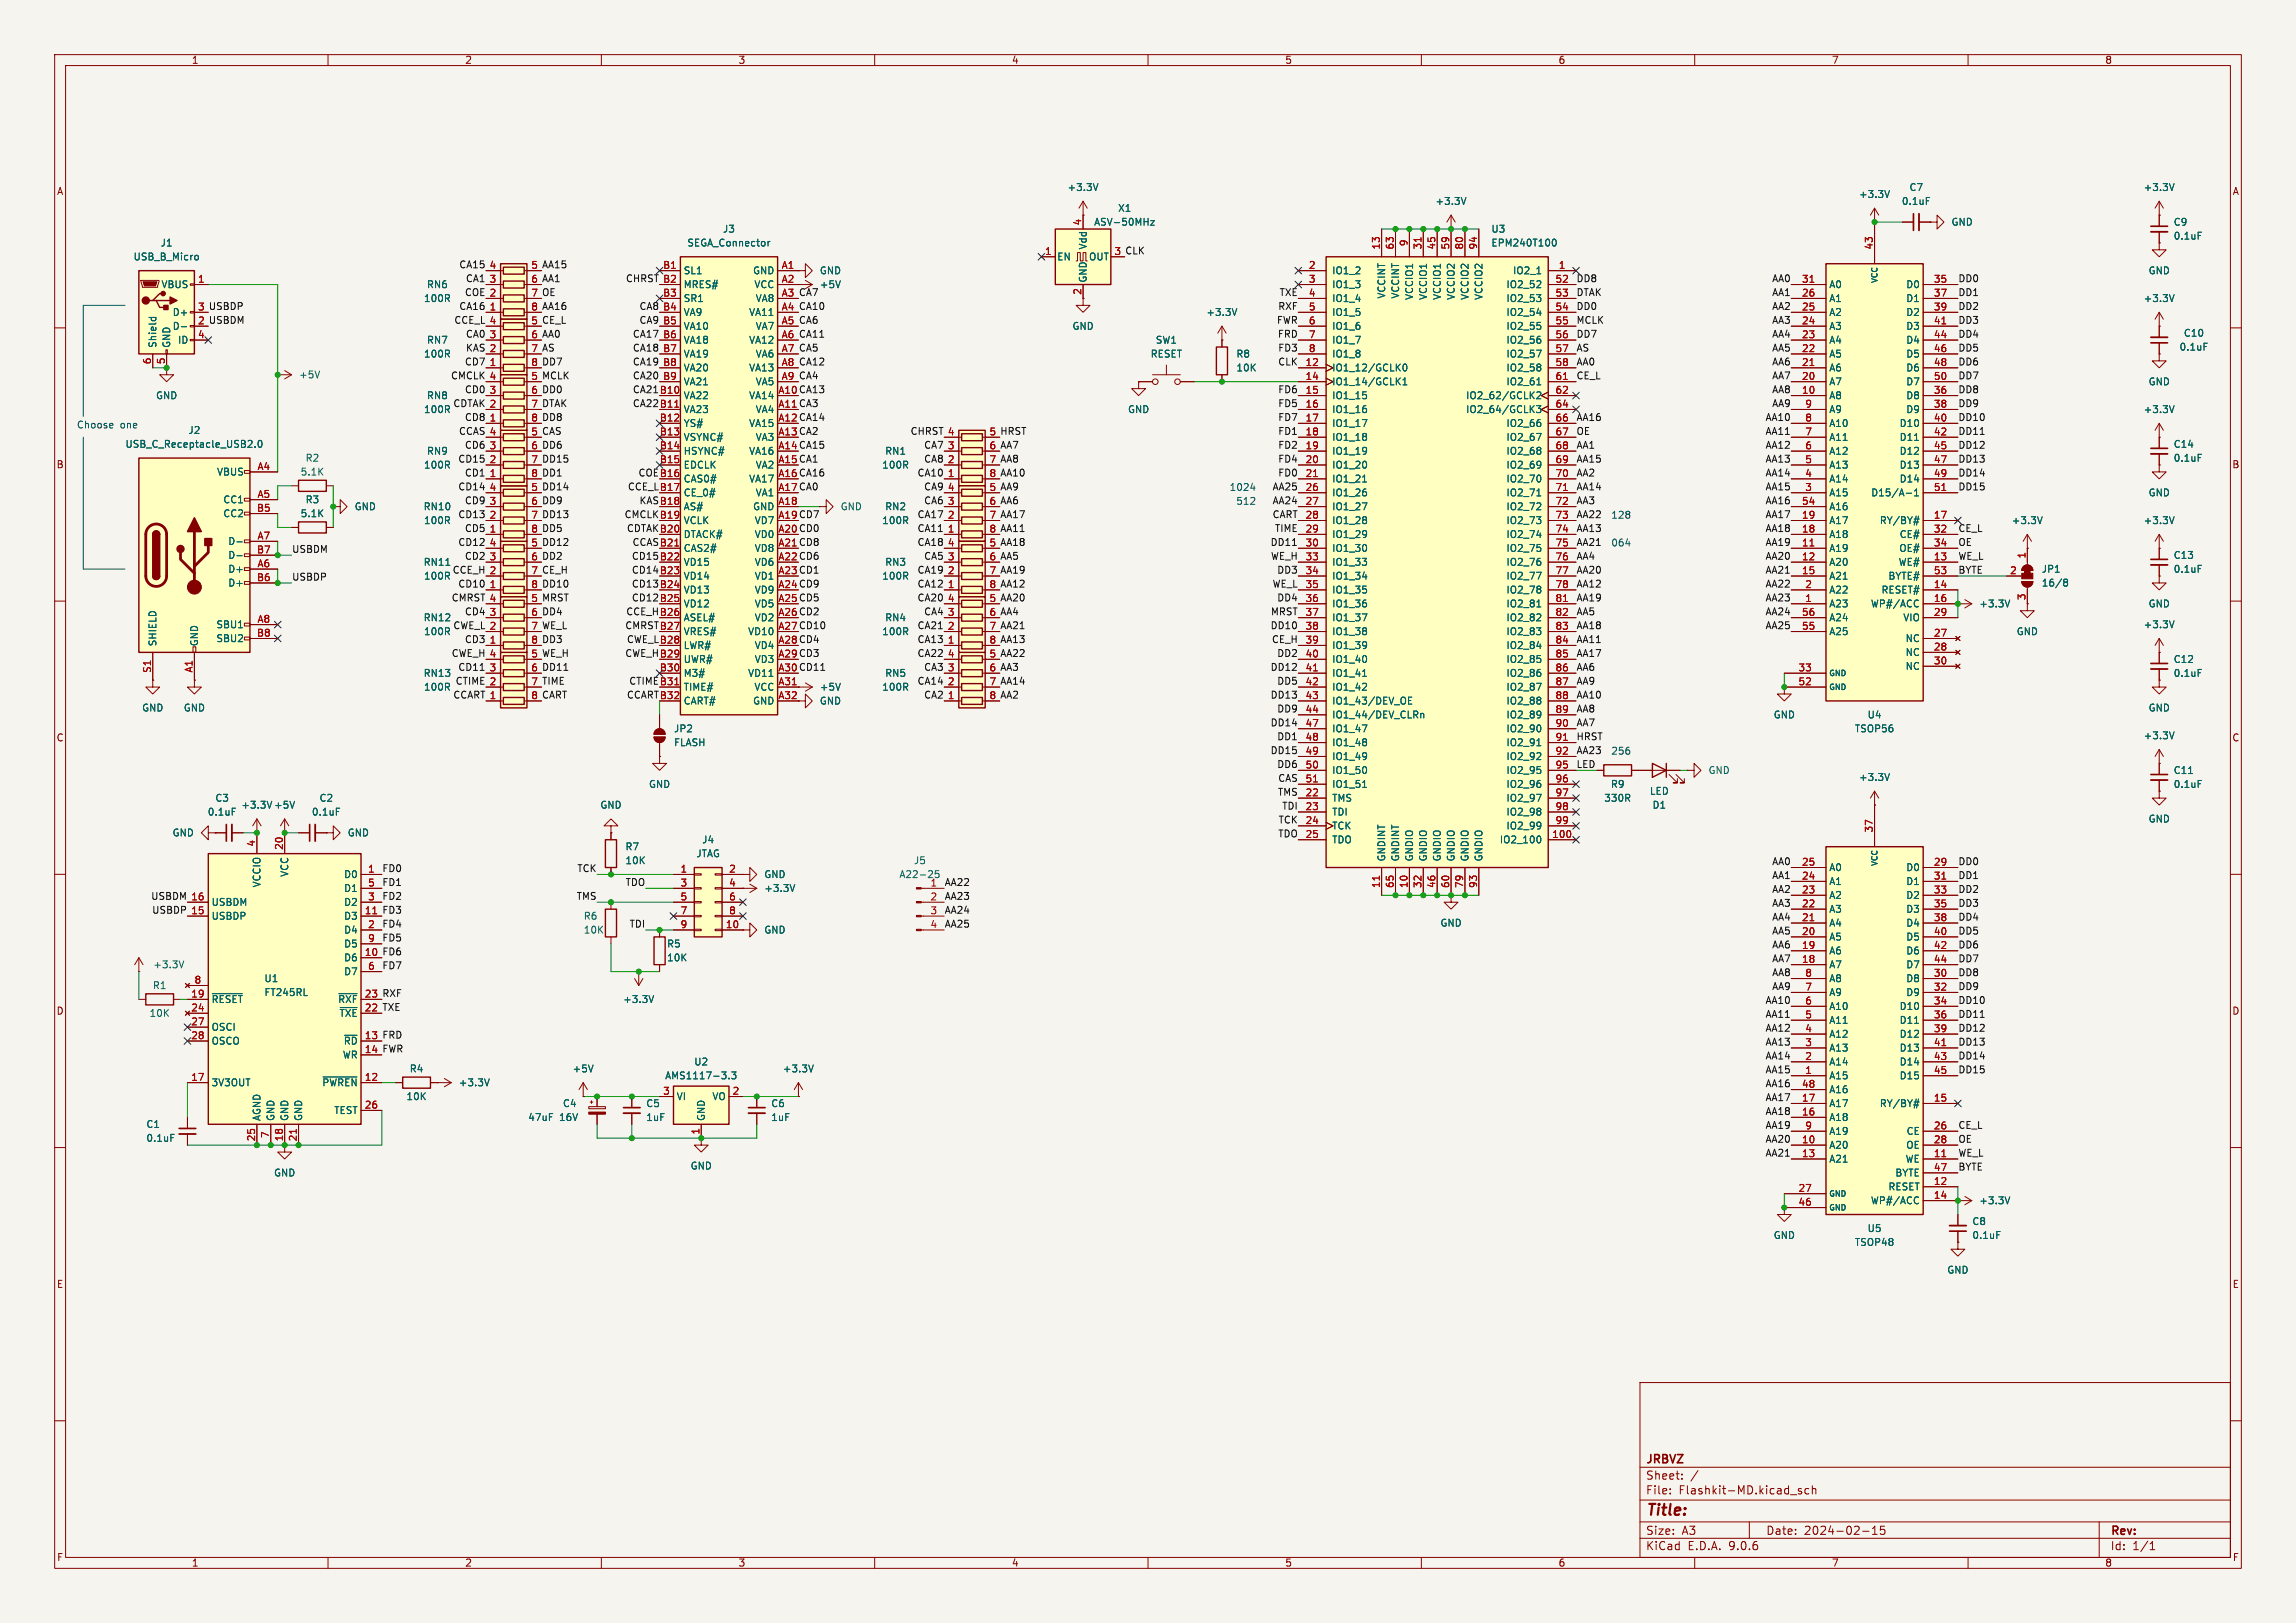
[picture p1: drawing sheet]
<svg xmlns="http://www.w3.org/2000/svg" width="420mm" height="297mm" viewBox="0 0 420 297" stroke-linecap="round" stroke-linejoin="round" font-family="sans-serif">
<defs><g id="words">
<text font-size="2.8" fill="#840000" x="301" y="277.9">Title:</text>
<g font-size="2.1" fill="#840000">
<text x="301" y="268.2">JRBVZ</text>
<text x="301" y="273.7">File:</text>
<text x="301" y="271">Sheet:</text>
<text x="307.1" y="273.7">Flashkit-MD.kicad_sch</text>
<text x="301" y="281.1">Size:</text>
<text x="307.6" y="281.1">A3</text>
<text x="323" y="281.1">Date:</text>
<text x="330" y="281.1">2024-02-15</text>
<text x="386" y="281.3">Rev:</text>
<text x="301" y="283.9">KiCad</text>
<text x="308.7" y="283.9">E.D.A.</text>
<text x="316.3" y="283.9">9.0.6</text>
<text x="386" y="283.9">Id:</text>
<text x="390.1" y="283.9">1/1</text>
</g>
<g font-size="1.8" fill="#840000">
<text x="35" y="11.9">1</text>
<text x="85" y="11.9">2</text>
<text x="135" y="11.9">3</text>
<text x="185" y="11.9">4</text>
<text x="235" y="11.9">5</text>
<text x="285" y="11.9">6</text>
<text x="335" y="11.9">7</text>
<text x="385" y="11.9">8</text>
<text x="10.3" y="35.9">A</text>
<text x="408.3" y="35.9">A</text>
<text x="36.1" y="59.4">2 USBDM</text>
<text x="10.3" y="85.9">B</text>
<text x="408.2" y="85.9">B</text>
<text x="10.3" y="135.9">C</text>
<text x="408.2" y="135.9">C</text>
<text x="10.3" y="185.9">D</text>
<text x="408.2" y="185.9">D</text>
<text x="10.3" y="235.9">E</text>
<text x="408.3" y="235.9">E</text>
<text x="10.3" y="285.9">F</text>
<text x="35" y="286.9">1</text>
<text x="85" y="286.9">2</text>
<text x="135" y="286.9">3</text>
<text x="185" y="286.9">4</text>
<text x="235" y="286.9">5</text>
<text x="285" y="286.9">6</text>
<text x="335" y="286.9">7</text>
<text x="385" y="286.9">8</text>
<text x="408.3" y="285.9">F</text>
</g>
<g font-size="1.8" fill="#006464">
<text x="195.2" y="35.2">+3.3V</text>
<text x="349.2" y="35.2">C7</text>
<text x="392" y="35.2">+3.3V</text>
<text x="200" y="41.5">ASV-50MHz</text>
<text x="204.4" y="39">X1</text>
<text x="262.5" y="37.7">+3.3V</text>
<text x="340" y="36.4">+3.3V</text>
<text x="347.8" y="37.7">0.1uF</text>
<text x="356.9" y="41.5">GND</text>
<text x="397.5" y="41.5">C9</text>
<text x="24.3" y="47.9">USB_B_Micro</text>
<text x="29.3" y="45.3">J1</text>
<text x="125.6" y="45.3">SEGA_Connector</text>
<text x="132.2" y="42.8">J3</text>
<text x="193.3" y="47.9">EN</text>
<text x="199" y="45.8" transform="rotate(-90 199 45.8)">Vdd</text>
<text x="199.1" y="47.9">OUT</text>
<text x="272.7" y="42.8">U3</text>
<text x="272.7" y="45.3">EPM240T100</text>
<text x="397.5" y="44">0.1uF</text>
<text x="29.4" y="52.9">VBUS</text>
<text x="78" y="52.9">RN6</text>
<text x="125" y="50.4">SL1</text>
<text x="125" y="52.9">MRES#</text>
<text x="137.7" y="50.4">GND</text>
<text x="137.9" y="52.9">VCC</text>
<text x="149.9" y="50.4">GND</text>
<text x="149.9" y="52.9">+5V</text>
<text x="199" y="51.8" transform="rotate(-90 199 51.8)">GND</text>
<text x="243.6" y="50.4">IO1_2</text>
<text x="243.6" y="52.9">IO1_3</text>
<text x="275.5" y="52.9">IO2_52</text>
<text x="276.7" y="50.4">IO2_1</text>
<text x="334.5" y="52.9">A0</text>
<text x="348.6" y="52.9">D0</text>
<text x="392.9" y="50.4">GND</text>
<text x="31.5" y="58">D+</text>
<text x="77.5" y="55.5">100R</text>
<text x="125" y="55.5">SR1</text>
<text x="125" y="58">VA9</text>
<text x="136.9" y="58">VA11</text>
<text x="138.1" y="55.5">VA8</text>
<text x="220.6" y="58">+3.3V</text>
<text x="243.6" y="55.5">IO1_4</text>
<text x="243.6" y="58">IO1_5</text>
<text x="253.6" y="54.7" transform="rotate(-90 253.6 54.7)">VCCINT</text>
<text x="256.1" y="54.7" transform="rotate(-90 256.1 54.7)">VCCINT</text>
<text x="258.7" y="55" transform="rotate(-90 258.7 55)">VCCIO1</text>
<text x="261.2" y="55" transform="rotate(-90 261.2 55)">VCCIO1</text>
<text x="263.8" y="55" transform="rotate(-90 263.8 55)">VCCIO1</text>
<text x="266.3" y="55" transform="rotate(-90 266.3 55)">VCCIO2</text>
<text x="268.8" y="55" transform="rotate(-90 268.8 55)">VCCIO2</text>
<text x="271.4" y="55" transform="rotate(-90 271.4 55)">VCCIO2</text>
<text x="275.5" y="55.5">IO2_53</text>
<text x="275.5" y="58">IO2_54</text>
<text x="334.5" y="55.5">A1</text>
<text x="334.5" y="58">A2</text>
<text x="348.6" y="55.5">D1</text>
<text x="348.6" y="58">D2</text>
<text x="392" y="55.5">+3.3V</text>
<text x="28.8" y="63.8" transform="rotate(-90 28.8 63.8)">Shield</text>
<text x="31.3" y="63.8" transform="rotate(-90 31.3 63.8)">GND</text>
<text x="31.5" y="60.6">D-</text>
<text x="32.5" y="63.1">ID</text>
<text x="77.5" y="65.6">100R</text>
<text x="78" y="63.1">RN7</text>
<text x="125" y="60.6">VA10</text>
<text x="125" y="63.1">VA18</text>
<text x="125" y="65.6">VA19</text>
<text x="136.9" y="63.1">VA12</text>
<text x="138.1" y="60.6">VA7</text>
<text x="138.1" y="65.6">VA6</text>
<text x="196.1" y="60.6">GND</text>
<text x="210.4" y="65.6">RESET</text>
<text x="211.3" y="63.1">SW1</text>
<text x="226.1" y="65.6">R8</text>
<text x="243.6" y="60.6">IO1_6</text>
<text x="243.6" y="63.1">IO1_7</text>
<text x="243.6" y="65.6">IO1_8</text>
<text x="275.5" y="60.6">IO2_55</text>
<text x="275.5" y="63.1">IO2_56</text>
<text x="275.5" y="65.6">IO2_57</text>
<text x="334.5" y="60.6">A3</text>
<text x="334.5" y="63.1">A4</text>
<text x="334.5" y="65.6">A5</text>
<text x="348.6" y="60.6">D3</text>
<text x="348.6" y="63.1">D4</text>
<text x="348.6" y="65.6">D5</text>
<text x="398.6" y="64.4">0.1uF</text>
<text x="399.4" y="61.8">C10</text>
<text x="54.6" y="69.4">+5V</text>
<text x="125" y="68.2">VA20</text>
<text x="125" y="70.7">VA21</text>
<text x="136.9" y="68.2">VA13</text>
<text x="138.1" y="70.7">VA5</text>
<text x="226.1" y="68.2">10K</text>
<text x="243.6" y="68.2">IO1_12/GCLK0</text>
<text x="243.6" y="70.7">IO1_14/GCLK1</text>
<text x="275.5" y="68.2">IO2_58</text>
<text x="275.5" y="70.7">IO2_61</text>
<text x="334.5" y="68.2">A6</text>
<text x="334.5" y="70.7">A7</text>
<text x="348.6" y="68.2">D6</text>
<text x="348.6" y="70.7">D7</text>
<text x="392.9" y="70.7">GND</text>
<text x="28.4" y="73.3">GND</text>
<text x="77.5" y="75.8">100R</text>
<text x="78" y="73.3">RN8</text>
<text x="125" y="73.3">VA22</text>
<text x="125" y="75.8">VA23</text>
<text x="136.9" y="73.3">VA14</text>
<text x="138.1" y="75.8">VA4</text>
<text x="206.2" y="75.8">GND</text>
<text x="243.6" y="73.3">IO1_15</text>
<text x="243.6" y="75.8">IO1_16</text>
<text x="268.1" y="73.3">IO2_62/GCLK2</text>
<text x="268.1" y="75.8">IO2_64/GCLK3</text>
<text x="334.5" y="73.3">A8</text>
<text x="334.5" y="75.8">A9</text>
<text x="348.6" y="73.3">D8</text>
<text x="348.6" y="75.8">D9</text>
<text x="392" y="75.8">+3.3V</text>
<text x="22.8" y="82.1">USB_C_Receptacle_USB2.0</text>
<text x="34.4" y="79.6">J2</text>
<text x="78" y="83.4">RN9</text>
<text x="125" y="78.3">YS#</text>
<text x="125" y="80.9">VSYNC#</text>
<text x="125" y="83.4">HSYNC#</text>
<text x="136.9" y="78.3">VA15</text>
<text x="136.9" y="83.4">VA16</text>
<text x="138.1" y="80.9">VA3</text>
<text x="161.8" y="83.4">RN1</text>
<text x="243.6" y="78.3">IO1_17</text>
<text x="243.6" y="80.9">IO1_18</text>
<text x="243.6" y="83.4">IO1_19</text>
<text x="275.5" y="78.3">IO2_66</text>
<text x="275.5" y="80.9">IO2_67</text>
<text x="275.5" y="83.4">IO2_68</text>
<text x="334.5" y="78.3">A10</text>
<text x="334.5" y="80.9">A11</text>
<text x="334.5" y="83.4">A12</text>
<text x="347.4" y="78.3">D10</text>
<text x="347.4" y="80.9">D11</text>
<text x="347.4" y="83.4">D12</text>
<text x="397.5" y="82.1">C14</text>
<text x="39.6" y="87.2">VBUS</text>
<text x="54.9" y="87.2">5.1K</text>
<text x="55.8" y="84.7">R2</text>
<text x="77.5" y="86">100R</text>
<text x="125" y="86">EDCLK</text>
<text x="125" y="88.5">CAS0#</text>
<text x="136.9" y="88.5">VA17</text>
<text x="138.1" y="86">VA2</text>
<text x="161.3" y="86">100R</text>
<text x="243.6" y="86">IO1_20</text>
<text x="243.6" y="88.5">IO1_21</text>
<text x="275.5" y="86">IO2_69</text>
<text x="275.5" y="88.5">IO2_70</text>
<text x="334.5" y="86">A13</text>
<text x="334.5" y="88.5">A14</text>
<text x="347.4" y="86">D13</text>
<text x="347.4" y="88.5">D14</text>
<text x="397.5" y="84.7">0.1uF</text>
<text x="40.8" y="92.3">CC1</text>
<text x="40.8" y="94.8">CC2</text>
<text x="54.9" y="94.8">5.1K</text>
<text x="55.8" y="92.3">R3</text>
<text x="64.8" y="93.6">GND</text>
<text x="77.4" y="93.6">RN10</text>
<text x="125" y="91">CE_0#</text>
<text x="125" y="93.6">AS#</text>
<text x="137.7" y="93.6">GND</text>
<text x="138.1" y="91">VA1</text>
<text x="153.7" y="93.6">GND</text>
<text x="161.8" y="93.6">RN2</text>
<text x="243.6" y="91">IO1_26</text>
<text x="243.6" y="93.6">IO1_27</text>
<text x="275.5" y="91">IO2_71</text>
<text x="275.5" y="93.6">IO2_72</text>
<text x="334.5" y="91">A15</text>
<text x="334.5" y="93.6">A16</text>
<text x="342.2" y="91">D15/A-1</text>
<text x="392.9" y="91">GND</text>
<text x="41.7" y="99.9">D-</text>
<text x="77.5" y="96.1">100R</text>
<text x="125" y="96.1">VCLK</text>
<text x="125" y="98.7">DTACK#</text>
<text x="125" y="101.2">CAS2#</text>
<text x="138" y="96.1">VD7</text>
<text x="138" y="98.7">VD0</text>
<text x="138" y="101.2">VD8</text>
<text x="161.3" y="96.1">100R</text>
<text x="243.6" y="96.1">IO1_28</text>
<text x="243.6" y="98.7">IO1_29</text>
<text x="243.6" y="101.2">IO1_30</text>
<text x="275.5" y="96.1">IO2_73</text>
<text x="275.5" y="98.7">IO2_74</text>
<text x="275.5" y="101.2">IO2_75</text>
<text x="334.5" y="96.1">A17</text>
<text x="334.5" y="98.7">A18</text>
<text x="334.5" y="101.2">A19</text>
<text x="343.8" y="96.1">RY/BY#</text>
<text x="347.3" y="101.2">OE#</text>
<text x="347.4" y="98.7">CE#</text>
<text x="367.9" y="96.1">+3.3V</text>
<text x="392" y="96.1">+3.3V</text>
<text x="41.7" y="102.5">D-</text>
<text x="41.7" y="105">D+</text>
<text x="41.7" y="107.5">D+</text>
<text x="77.4" y="103.7">RN11</text>
<text x="77.5" y="106.3">100R</text>
<text x="125" y="103.7">VD15</text>
<text x="125" y="106.3">VD14</text>
<text x="138" y="103.7">VD6</text>
<text x="138" y="106.3">VD1</text>
<text x="161.3" y="106.3">100R</text>
<text x="161.8" y="103.7">RN3</text>
<text x="243.6" y="103.7">IO1_33</text>
<text x="243.6" y="106.3">IO1_34</text>
<text x="275.5" y="103.7">IO2_76</text>
<text x="275.5" y="106.3">IO2_77</text>
<text x="334.5" y="103.7">A20</text>
<text x="334.5" y="106.3">A21</text>
<text x="345.3" y="106.3">BYTE#</text>
<text x="347.2" y="103.7">WE#</text>
<text x="373.4" y="105">JP1</text>
<text x="373.4" y="107.5">16/8</text>
<text x="397.5" y="102.5">C13</text>
<text x="397.5" y="105">0.1uF</text>
<text x="77.4" y="113.9">RN12</text>
<text x="125" y="108.8">VD13</text>
<text x="125" y="111.4">VD12</text>
<text x="125" y="113.9">ASEL#</text>
<text x="138" y="108.8">VD9</text>
<text x="138" y="111.4">VD5</text>
<text x="138" y="113.9">VD2</text>
<text x="161.8" y="113.9">RN4</text>
<text x="243.6" y="108.8">IO1_35</text>
<text x="243.6" y="111.4">IO1_36</text>
<text x="243.6" y="113.9">IO1_37</text>
<text x="275.5" y="108.8">IO2_78</text>
<text x="275.5" y="111.4">IO2_81</text>
<text x="275.5" y="113.9">IO2_82</text>
<text x="334.5" y="108.8">A22</text>
<text x="334.5" y="111.4">A23</text>
<text x="334.5" y="113.9">A24</text>
<text x="342.1" y="111.4">WP#/ACC</text>
<text x="344.1" y="108.8">RESET#</text>
<text x="348.1" y="113.9">VIO</text>
<text x="362" y="111.4">+3.3V</text>
<text x="392.9" y="111.4">GND</text>
<text x="28.8" y="118.4" transform="rotate(-90 28.8 118.4)">SHIELD</text>
<text x="36.4" y="118.4" transform="rotate(-90 36.4 118.4)">GND</text>
<text x="39.5" y="115.2">SBU1</text>
<text x="39.5" y="117.7">SBU2</text>
<text x="77.5" y="116.4">100R</text>
<text x="125" y="116.4">VRES#</text>
<text x="125" y="119">LWR#</text>
<text x="136.8" y="116.4">VD10</text>
<text x="138" y="119">VD4</text>
<text x="161.3" y="116.4">100R</text>
<text x="243.6" y="116.4">IO1_38</text>
<text x="243.6" y="119">IO1_39</text>
<text x="275.5" y="116.4">IO2_83</text>
<text x="275.5" y="119">IO2_84</text>
<text x="334.5" y="116.4">A25</text>
<text x="348.5" y="117.7">NC</text>
<text x="368.8" y="116.4">GND</text>
<text x="392" y="115.2">+3.3V</text>
<text x="77.4" y="124.1">RN13</text>
<text x="125" y="121.5">UWR#</text>
<text x="125" y="124.1">M3#</text>
<text x="136.8" y="124.1">VD11</text>
<text x="138" y="121.5">VD3</text>
<text x="161.8" y="124.1">RN5</text>
<text x="243.6" y="121.5">IO1_40</text>
<text x="243.6" y="124.1">IO1_41</text>
<text x="275.5" y="121.5">IO2_85</text>
<text x="275.5" y="124.1">IO2_86</text>
<text x="348.5" y="120.2">NC</text>
<text x="348.5" y="122.8">NC</text>
<text x="397.5" y="121.5">C12</text>
<text x="397.5" y="124.1">0.1uF</text>
<text x="25.9" y="130.4">GND</text>
<text x="33.5" y="130.4">GND</text>
<text x="77.5" y="126.6">100R</text>
<text x="125" y="126.6">TIME#</text>
<text x="125" y="129.1">CART#</text>
<text x="137.7" y="129.1">GND</text>
<text x="137.9" y="126.6">VCC</text>
<text x="149.9" y="126.6">+5V</text>
<text x="149.9" y="129.1">GND</text>
<text x="161.3" y="126.6">100R</text>
<text x="243.6" y="126.6">IO1_42</text>
<text x="243.6" y="129.1">IO1_43/DEV_OE</text>
<text x="243.6" y="131.7">IO1_44/DEV_CLRn</text>
<text x="275.5" y="126.6">IO2_87</text>
<text x="275.5" y="129.1">IO2_88</text>
<text x="275.5" y="131.7">IO2_89</text>
<text x="324.4" y="131.7">GND</text>
<text x="341.5" y="131.7">U4</text>
<text x="392.9" y="130.4">GND</text>
<text x="123.2" y="134.2">JP2</text>
<text x="123.2" y="136.8">FLASH</text>
<text x="243.6" y="134.2">IO1_47</text>
<text x="243.6" y="136.8">IO1_48</text>
<text x="275.5" y="134.2">IO2_90</text>
<text x="275.5" y="136.8">IO2_91</text>
<text x="339.2" y="134.2">TSOP56</text>
<text x="392" y="135.5">+3.3V</text>
<text x="243.6" y="139.3">IO1_49</text>
<text x="243.6" y="141.8">IO1_50</text>
<text x="275.5" y="139.3">IO2_92</text>
<text x="275.5" y="141.8">IO2_95</text>
<text x="312.4" y="141.8">GND</text>
<text x="340" y="143.1">+3.3V</text>
<text x="397.5" y="141.8">C11</text>
<text x="37.9" y="149.5">0.1uF</text>
<text x="39.3" y="146.9">C3</text>
<text x="44" y="148.2">+3.3V</text>
<text x="50" y="148.2">+5V</text>
<text x="57" y="149.5">0.1uF</text>
<text x="58.3" y="146.9">C2</text>
<text x="109.7" y="148.2">GND</text>
<text x="118.6" y="144.4">GND</text>
<text x="243.6" y="144.4">IO1_51</text>
<text x="243.6" y="146.9">TMS</text>
<text x="243.6" y="149.5">TDI</text>
<text x="275.5" y="144.4">IO2_96</text>
<text x="275.5" y="146.9">IO2_97</text>
<text x="275.5" y="149.5">IO2_98</text>
<text x="293.4" y="146.9">330R</text>
<text x="294.6" y="144.4">R9</text>
<text x="301.7" y="145.6">LED</text>
<text x="302.2" y="148.2">D1</text>
<text x="397.5" y="144.4">0.1uF</text>
<text x="31.5" y="153.3">GND</text>
<text x="63.5" y="153.3">GND</text>
<text x="114.3" y="155.8">R7</text>
<text x="128.3" y="154.5">J4</text>
<text x="243.6" y="152">TCK</text>
<text x="243.6" y="154.5">TDO</text>
<text x="274.2" y="154.5">IO2_100</text>
<text x="275.5" y="152">IO2_99</text>
<text x="392.9" y="150.7">GND</text>
<text x="52.9" y="160.5" transform="rotate(-90 52.9 160.5)">VCC</text>
<text x="62.8" y="160.9">D0</text>
<text x="114.3" y="158.3">10K</text>
<text x="127.3" y="157.1">JTAG</text>
<text x="139.7" y="160.9">GND</text>
<text x="164.4" y="160.9">A22-25</text>
<text x="167.1" y="158.3">J5</text>
<text x="253.6" y="157.7" transform="rotate(-90 253.6 157.7)">GNDINT</text>
<text x="256.1" y="157.7" transform="rotate(-90 256.1 157.7)">GNDINT</text>
<text x="258.7" y="157.7" transform="rotate(-90 258.7 157.7)">GNDIO</text>
<text x="261.2" y="157.7" transform="rotate(-90 261.2 157.7)">GNDIO</text>
<text x="263.8" y="157.7" transform="rotate(-90 263.8 157.7)">GNDIO</text>
<text x="266.3" y="157.7" transform="rotate(-90 266.3 157.7)">GNDIO</text>
<text x="268.8" y="157.7" transform="rotate(-90 268.8 157.7)">GNDIO</text>
<text x="271.4" y="157.7" transform="rotate(-90 271.4 157.7)">GNDIO</text>
<text x="334.5" y="159.6">A0</text>
<text x="348.6" y="159.6">D0</text>
<text x="38.6" y="166">USBDM</text>
<text x="47.9" y="162.5" transform="rotate(-90 47.9 162.5)">VCCIO</text>
<text x="62.8" y="163.4">D1</text>
<text x="62.8" y="166">D2</text>
<text x="139.7" y="163.4">+3.3V</text>
<text x="170.1" y="162.3">1</text>
<text x="334.5" y="162.2">A1</text>
<text x="334.5" y="164.7">A2</text>
<text x="334.5" y="167.2">A3</text>
<text x="348.6" y="162.2">D1</text>
<text x="348.6" y="164.7">D2</text>
<text x="348.6" y="167.2">D3</text>
<text x="38.6" y="168.5">USBDP</text>
<text x="62.8" y="168.5">D3</text>
<text x="62.8" y="171">D4</text>
<text x="62.8" y="173.6">D5</text>
<text x="106.7" y="168.5">R6</text>
<text x="106.7" y="171">10K</text>
<text x="121.9" y="173.6">R5</text>
<text x="139.7" y="171">GND</text>
<text x="263.4" y="169.8">GND</text>
<text x="334.5" y="169.8">A4</text>
<text x="334.5" y="172.3">A5</text>
<text x="348.6" y="169.8">D4</text>
<text x="348.6" y="172.3">D5</text>
<text x="27.9" y="177.4">+3.3V</text>
<text x="48.3" y="179.9">U1</text>
<text x="62.8" y="176.1">D6</text>
<text x="62.8" y="178.7">D7</text>
<text x="121.9" y="176.1">10K</text>
<text x="334.5" y="174.9">A6</text>
<text x="334.5" y="177.4">A7</text>
<text x="334.5" y="179.9">A8</text>
<text x="348.6" y="174.9">D6</text>
<text x="348.6" y="177.4">D7</text>
<text x="348.6" y="179.9">D8</text>
<text x="27.9" y="181.2">R1</text>
<text x="38.6" y="183.7">~{RESET}</text>
<text x="48.3" y="182.5">FT245RL</text>
<text x="61.8" y="183.7">~{RXF}</text>
<text x="113.9" y="183.7">+3.3V</text>
<text x="334.5" y="182.5">A9</text>
<text x="334.5" y="185">A10</text>
<text x="347.4" y="185">D10</text>
<text x="348.6" y="182.5">D9</text>
<text x="27.3" y="186.3">10K</text>
<text x="38.6" y="188.8">OSCI</text>
<text x="38.6" y="191.4">OSCO</text>
<text x="62" y="186.3">~{TXE}</text>
<text x="62.8" y="191.4">~{RD}</text>
<text x="334.5" y="187.6">A11</text>
<text x="334.5" y="190.1">A12</text>
<text x="347.4" y="187.6">D11</text>
<text x="347.4" y="190.1">D12</text>
<text x="62.6" y="193.9">WR</text>
<text x="74.9" y="196.4">R4</text>
<text x="104.6" y="196.4">+5V</text>
<text x="121.6" y="197.7">AMS1117-3.3</text>
<text x="126.9" y="195.2">U2</text>
<text x="143.1" y="196.4">+3.3V</text>
<text x="334.5" y="192.6">A13</text>
<text x="334.5" y="195.2">A14</text>
<text x="334.5" y="197.7">A15</text>
<text x="347.4" y="192.6">D13</text>
<text x="347.4" y="195.2">D14</text>
<text x="347.4" y="197.7">D15</text>
<text x="38.6" y="199">3V3OUT</text>
<text x="58.9" y="199">~{PWREN}</text>
<text x="74.3" y="201.5">10K</text>
<text x="83.8" y="199">+3.3V</text>
<text x="102.9" y="202.8">C4</text>
<text x="118.1" y="202.8">C5</text>
<text x="123.7" y="201.5">VI</text>
<text x="130.2" y="201.5">VO</text>
<text x="141" y="202.8">C6</text>
<text x="334.5" y="200.3">A16</text>
<text x="334.5" y="202.8">A17</text>
<text x="343.8" y="202.8">RY/BY#</text>
<text x="26.7" y="206.6">C1</text>
<text x="26.7" y="209.1">0.1uF</text>
<text x="47.9" y="205.2" transform="rotate(-90 47.9 205.2)">AGND</text>
<text x="50.4" y="205.2" transform="rotate(-90 50.4 205.2)">GND</text>
<text x="52.9" y="205.2" transform="rotate(-90 52.9 205.2)">GND</text>
<text x="55.5" y="205.2" transform="rotate(-90 55.5 205.2)">GND</text>
<text x="61" y="204.1">TEST</text>
<text x="96.5" y="205.3">47uF</text>
<text x="102.4" y="205.3">16V</text>
<text x="118.1" y="205.3">1uF</text>
<text x="129.1" y="205.2" transform="rotate(-90 129.1 205.2)">GND</text>
<text x="141" y="205.3">1uF</text>
<text x="334.5" y="205.3">A18</text>
<text x="334.5" y="207.9">A19</text>
<text x="348.7" y="207.9">CE</text>
<text x="50" y="215.5">GND</text>
<text x="126.2" y="214.2">GND</text>
<text x="334.5" y="210.4">A20</text>
<text x="334.5" y="213">A21</text>
<text x="346.6" y="215.5">BYTE</text>
<text x="348.5" y="213">WE</text>
<text x="348.6" y="210.4">OE</text>
<text x="342.1" y="220.6">WP#/ACC</text>
<text x="345.3" y="218">RESET</text>
<text x="362" y="220.6">+3.3V</text>
<text x="324.4" y="226.9">GND</text>
<text x="341.5" y="225.7">U5</text>
<text x="360.7" y="224.4">C8</text>
<text x="360.7" y="226.9">0.1uF</text>
<text x="339.2" y="228.2">TSOP48</text>
<text x="356.1" y="233.3">GND</text>
</g>
<g font-size="1.8" fill="#a90000">
<text x="197.9" y="41.3" transform="rotate(-90 197.9 41.3)">4</text>
<text x="191.1" y="46.7">1</text>
<text x="203.8" y="46.7">3</text>
<text x="252.5" y="45.8" transform="rotate(-90 252.5 45.8)">13</text>
<text x="255" y="45.8" transform="rotate(-90 255 45.8)">63</text>
<text x="257.6" y="45.2" transform="rotate(-90 257.6 45.2)">9</text>
<text x="260.1" y="45.8" transform="rotate(-90 260.1 45.8)">31</text>
<text x="262.6" y="45.8" transform="rotate(-90 262.6 45.8)">45</text>
<text x="265.2" y="45.8" transform="rotate(-90 265.2 45.8)">59</text>
<text x="267.7" y="45.8" transform="rotate(-90 267.7 45.8)">80</text>
<text x="270.3" y="45.8" transform="rotate(-90 270.3 45.8)">94</text>
<text x="342.6" y="45.8" transform="rotate(-90 342.6 45.8)">43</text>
<text x="36.1" y="51.8">1</text>
<text x="89.5" y="51.8">3</text>
<text x="89.5" y="49.3">4</text>
<text x="97.1" y="51.8">6</text>
<text x="97.1" y="49.3">5</text>
<text x="121.2" y="49.3">B1</text>
<text x="121.2" y="51.8">B2</text>
<text x="142.9" y="49.3">A1</text>
<text x="142.9" y="51.8">A2</text>
<text x="239.3" y="49.3">2</text>
<text x="239.3" y="51.8">3</text>
<text x="284.4" y="51.8">52</text>
<text x="285" y="49.3">1</text>
<text x="329.5" y="51.8">31</text>
<text x="353.7" y="51.8">35</text>
<text x="36.1" y="56.9">3</text>
<text x="36.1" y="59.4">2</text>
<text x="89.5" y="56.9">1</text>
<text x="89.5" y="54.4">2</text>
<text x="89.5" y="59.4">4</text>
<text x="97.1" y="56.9">8</text>
<text x="97.1" y="54.4">7</text>
<text x="97.1" y="59.4">5</text>
<text x="121.2" y="54.4">B3</text>
<text x="121.2" y="56.9">B4</text>
<text x="121.2" y="59.4">B5</text>
<text x="142.9" y="54.4">A3</text>
<text x="142.9" y="56.9">A4</text>
<text x="142.9" y="59.4">A5</text>
<text x="197.9" y="54" transform="rotate(-90 197.9 54)">2</text>
<text x="239.3" y="54.4">4</text>
<text x="239.3" y="56.9">5</text>
<text x="239.3" y="59.4">6</text>
<text x="284.4" y="54.4">53</text>
<text x="284.4" y="56.9">54</text>
<text x="284.4" y="59.4">55</text>
<text x="329.5" y="54.4">26</text>
<text x="329.5" y="56.9">25</text>
<text x="329.5" y="59.4">24</text>
<text x="353.7" y="54.4">37</text>
<text x="353.7" y="56.9">39</text>
<text x="353.7" y="59.4">41</text>
<text x="36.1" y="62">4</text>
<text x="89.5" y="62">3</text>
<text x="89.5" y="64.5">2</text>
<text x="97.1" y="64.5">7</text>
<text x="97.1" y="62">6</text>
<text x="121.2" y="62">B6</text>
<text x="121.2" y="64.5">B7</text>
<text x="142.9" y="62">A6</text>
<text x="142.9" y="64.5">A7</text>
<text x="239.3" y="62">7</text>
<text x="239.3" y="64.5">8</text>
<text x="284.4" y="62">56</text>
<text x="284.4" y="64.5">57</text>
<text x="329.5" y="62">23</text>
<text x="329.5" y="64.5">22</text>
<text x="353.7" y="62">44</text>
<text x="353.7" y="64.5">46</text>
<text x="27.7" y="66.7" transform="rotate(-90 27.7 66.7)">6</text>
<text x="30.2" y="66.7" transform="rotate(-90 30.2 66.7)">5</text>
<text x="89.5" y="67.1">1</text>
<text x="89.5" y="69.6">4</text>
<text x="97.1" y="67.1">8</text>
<text x="97.1" y="69.6">5</text>
<text x="121.2" y="67.1">B8</text>
<text x="121.2" y="69.6">B9</text>
<text x="142.9" y="67.1">A8</text>
<text x="142.9" y="69.6">A9</text>
<text x="238.7" y="67.1">12</text>
<text x="238.7" y="69.6">14</text>
<text x="284.4" y="67.1">58</text>
<text x="284.4" y="69.6">61</text>
<text x="329.5" y="67.1">21</text>
<text x="329.5" y="69.6">20</text>
<text x="353.7" y="67.1">48</text>
<text x="353.7" y="69.6">50</text>
<text x="89.5" y="77.2">1</text>
<text x="89.5" y="72.1">3</text>
<text x="89.5" y="74.7">2</text>
<text x="97.1" y="77.2">8</text>
<text x="97.1" y="74.7">7</text>
<text x="97.1" y="72.1">6</text>
<text x="120.6" y="77.2">B12</text>
<text x="120.6" y="72.1">B10</text>
<text x="120.6" y="74.7">B11</text>
<text x="142.3" y="72.1">A10</text>
<text x="142.3" y="74.7">A11</text>
<text x="142.3" y="77.2">A12</text>
<text x="238.7" y="72.1">15</text>
<text x="238.7" y="74.7">16</text>
<text x="238.7" y="77.2">17</text>
<text x="284.4" y="72.1">62</text>
<text x="284.4" y="74.7">64</text>
<text x="284.4" y="77.2">66</text>
<text x="329.5" y="72.1">10</text>
<text x="330.1" y="74.7">9</text>
<text x="330.1" y="77.2">8</text>
<text x="353.7" y="72.1">36</text>
<text x="353.7" y="74.7">38</text>
<text x="353.7" y="77.2">40</text>
<text x="89.5" y="82.3">3</text>
<text x="89.5" y="79.8">4</text>
<text x="97.1" y="82.3">6</text>
<text x="97.1" y="79.8">5</text>
<text x="120.6" y="79.8">B13</text>
<text x="120.6" y="82.3">B14</text>
<text x="142.3" y="79.8">A13</text>
<text x="142.3" y="82.3">A14</text>
<text x="173.3" y="82.3">3</text>
<text x="173.3" y="79.8">4</text>
<text x="180.9" y="82.3">6</text>
<text x="180.9" y="79.8">5</text>
<text x="238.7" y="79.8">18</text>
<text x="238.7" y="82.3">19</text>
<text x="284.4" y="79.8">67</text>
<text x="284.4" y="82.3">68</text>
<text x="330.1" y="79.8">7</text>
<text x="330.1" y="82.3">6</text>
<text x="353.7" y="79.8">42</text>
<text x="353.7" y="82.3">45</text>
<text x="47" y="86.1">A4</text>
<text x="89.5" y="89.9">4</text>
<text x="89.5" y="87.4">1</text>
<text x="89.5" y="84.8">2</text>
<text x="97.1" y="89.9">5</text>
<text x="97.1" y="87.4">8</text>
<text x="97.1" y="84.8">7</text>
<text x="120.6" y="84.8">B15</text>
<text x="120.6" y="87.4">B16</text>
<text x="120.6" y="89.9">B17</text>
<text x="142.3" y="84.8">A15</text>
<text x="142.3" y="87.4">A16</text>
<text x="142.3" y="89.9">A17</text>
<text x="173.3" y="87.4">1</text>
<text x="173.3" y="84.8">2</text>
<text x="173.3" y="89.9">4</text>
<text x="180.9" y="89.9">5</text>
<text x="180.9" y="87.4">8</text>
<text x="180.9" y="84.8">7</text>
<text x="238.7" y="84.8">20</text>
<text x="238.7" y="87.4">21</text>
<text x="238.7" y="89.9">26</text>
<text x="284.4" y="84.8">69</text>
<text x="284.4" y="87.4">70</text>
<text x="284.4" y="89.9">71</text>
<text x="330.1" y="84.8">5</text>
<text x="330.1" y="87.4">4</text>
<text x="330.1" y="89.9">3</text>
<text x="353.7" y="84.8">47</text>
<text x="353.7" y="87.4">49</text>
<text x="353.7" y="89.9">51</text>
<text x="46.9" y="93.7">B5</text>
<text x="47" y="91.2">A5</text>
<text x="89.5" y="95">2</text>
<text x="89.5" y="92.5">3</text>
<text x="97.1" y="95">7</text>
<text x="97.1" y="92.5">6</text>
<text x="120.6" y="92.5">B18</text>
<text x="120.6" y="95">B19</text>
<text x="142.3" y="92.5">A18</text>
<text x="142.3" y="95">A19</text>
<text x="173.3" y="95">2</text>
<text x="173.3" y="92.5">3</text>
<text x="180.9" y="95">7</text>
<text x="180.9" y="92.5">6</text>
<text x="238.7" y="92.5">27</text>
<text x="238.7" y="95">28</text>
<text x="284.4" y="92.5">72</text>
<text x="284.4" y="95">73</text>
<text x="329.5" y="92.5">54</text>
<text x="329.5" y="95">19</text>
<text x="353.7" y="95">17</text>
<text x="46.9" y="101.3">B7</text>
<text x="47" y="98.8">A7</text>
<text x="89.5" y="100.1">4</text>
<text x="89.5" y="97.5">1</text>
<text x="97.1" y="97.5">8</text>
<text x="97.1" y="100.1">5</text>
<text x="120.6" y="97.5">B20</text>
<text x="120.6" y="100.1">B21</text>
<text x="142.3" y="97.5">A20</text>
<text x="142.3" y="100.1">A21</text>
<text x="173.3" y="97.5">1</text>
<text x="173.3" y="100.1">4</text>
<text x="180.9" y="100.1">5</text>
<text x="180.9" y="97.5">8</text>
<text x="238.7" y="97.5">29</text>
<text x="238.7" y="100.1">30</text>
<text x="284.4" y="97.5">74</text>
<text x="284.4" y="100.1">75</text>
<text x="329.5" y="97.5">18</text>
<text x="329.5" y="100.1">11</text>
<text x="353.7" y="97.5">32</text>
<text x="353.7" y="100.1">34</text>
<text x="46.9" y="106.4">B6</text>
<text x="47" y="103.9">A6</text>
<text x="89.5" y="107.7">1</text>
<text x="89.5" y="102.6">3</text>
<text x="89.5" y="105.2">2</text>
<text x="97.1" y="107.7">8</text>
<text x="97.1" y="105.2">7</text>
<text x="97.1" y="102.6">6</text>
<text x="120.6" y="102.6">B22</text>
<text x="120.6" y="105.2">B23</text>
<text x="120.6" y="107.7">B24</text>
<text x="142.3" y="102.6">A22</text>
<text x="142.3" y="105.2">A23</text>
<text x="142.3" y="107.7">A24</text>
<text x="173.3" y="107.7">1</text>
<text x="173.3" y="105.2">2</text>
<text x="173.3" y="102.6">3</text>
<text x="180.9" y="107.7">8</text>
<text x="180.9" y="105.2">7</text>
<text x="180.9" y="102.6">6</text>
<text x="238.7" y="105.2">34</text>
<text x="238.7" y="102.6">33</text>
<text x="238.7" y="107.7">35</text>
<text x="284.4" y="102.6">76</text>
<text x="284.4" y="105.2">77</text>
<text x="284.4" y="107.7">78</text>
<text x="329.5" y="102.6">12</text>
<text x="329.5" y="105.2">15</text>
<text x="330.1" y="107.7">2</text>
<text x="353.7" y="102.6">13</text>
<text x="353.7" y="105.2">53</text>
<text x="353.7" y="107.7">14</text>
<text x="367.6" y="105.2">2</text>
<text x="370.6" y="102.3" transform="rotate(-90 370.6 102.3)">1</text>
<text x="89.5" y="112.8">3</text>
<text x="89.5" y="110.2">4</text>
<text x="97.1" y="112.8">6</text>
<text x="97.1" y="110.2">5</text>
<text x="120.6" y="110.2">B25</text>
<text x="120.6" y="112.8">B26</text>
<text x="142.3" y="110.2">A25</text>
<text x="142.3" y="112.8">A26</text>
<text x="173.3" y="112.8">3</text>
<text x="173.3" y="110.2">4</text>
<text x="180.9" y="112.8">6</text>
<text x="180.9" y="110.2">5</text>
<text x="238.7" y="110.2">36</text>
<text x="238.7" y="112.8">37</text>
<text x="284.4" y="110.2">81</text>
<text x="284.4" y="112.8">82</text>
<text x="329.5" y="112.8">56</text>
<text x="330.1" y="110.2">1</text>
<text x="353.7" y="110.2">16</text>
<text x="353.7" y="112.8">29</text>
<text x="370.6" y="109.9" transform="rotate(-90 370.6 109.9)">3</text>
<text x="46.9" y="116.6">B8</text>
<text x="47" y="114">A8</text>
<text x="89.5" y="117.9">1</text>
<text x="89.5" y="115.3">2</text>
<text x="97.1" y="117.9">8</text>
<text x="97.1" y="115.3">7</text>
<text x="120.6" y="115.3">B27</text>
<text x="120.6" y="117.9">B28</text>
<text x="142.3" y="115.3">A27</text>
<text x="142.3" y="117.9">A28</text>
<text x="173.3" y="117.9">1</text>
<text x="173.3" y="115.3">2</text>
<text x="180.9" y="117.9">8</text>
<text x="180.9" y="115.3">7</text>
<text x="238.7" y="115.3">38</text>
<text x="238.7" y="117.9">39</text>
<text x="284.4" y="115.3">83</text>
<text x="284.4" y="117.9">84</text>
<text x="329.5" y="115.3">55</text>
<text x="353.7" y="116.6">27</text>
<text x="353.7" y="119.1">28</text>
<text x="27.7" y="123.2" transform="rotate(-90 27.7 123.2)">S1</text>
<text x="35.3" y="123.2" transform="rotate(-90 35.3 123.2)">A1</text>
<text x="89.5" y="122.9">3</text>
<text x="89.5" y="125.5">2</text>
<text x="89.5" y="120.4">4</text>
<text x="97.1" y="125.5">7</text>
<text x="97.1" y="122.9">6</text>
<text x="97.1" y="120.4">5</text>
<text x="120.6" y="122.9">B30</text>
<text x="120.6" y="120.4">B29</text>
<text x="120.6" y="125.5">B31</text>
<text x="142.3" y="125.5">A31</text>
<text x="142.3" y="120.4">A29</text>
<text x="142.3" y="122.9">A30</text>
<text x="173.3" y="125.5">2</text>
<text x="173.3" y="122.9">3</text>
<text x="173.3" y="120.4">4</text>
<text x="180.9" y="125.5">7</text>
<text x="180.9" y="122.9">6</text>
<text x="180.9" y="120.4">5</text>
<text x="238.7" y="120.4">40</text>
<text x="238.7" y="122.9">41</text>
<text x="238.7" y="125.5">42</text>
<text x="284.4" y="120.4">85</text>
<text x="284.4" y="122.9">86</text>
<text x="284.4" y="125.5">87</text>
<text x="328.9" y="122.9">33</text>
<text x="328.9" y="125.5">52</text>
<text x="353.7" y="121.7">30</text>
<text x="89.5" y="128">1</text>
<text x="97.1" y="128">8</text>
<text x="120.6" y="128">B32</text>
<text x="142.3" y="128">A32</text>
<text x="173.3" y="128">1</text>
<text x="180.9" y="128">8</text>
<text x="238.7" y="128">43</text>
<text x="238.7" y="130.6">44</text>
<text x="284.4" y="128">88</text>
<text x="284.4" y="130.6">89</text>
<text x="238.7" y="133.1">47</text>
<text x="238.7" y="135.6">48</text>
<text x="284.4" y="133.1">90</text>
<text x="284.4" y="135.6">91</text>
<text x="238.7" y="138.2">49</text>
<text x="238.7" y="140.7">50</text>
<text x="238.7" y="143.3">51</text>
<text x="284.4" y="138.2">92</text>
<text x="284.4" y="140.7">95</text>
<text x="284.4" y="143.3">96</text>
<text x="238.7" y="145.8">22</text>
<text x="238.7" y="148.3">23</text>
<text x="284.4" y="145.8">97</text>
<text x="284.4" y="148.3">98</text>
<text x="46.7" y="155" transform="rotate(-90 46.7 155)">4</text>
<text x="51.8" y="155.6" transform="rotate(-90 51.8 155.6)">20</text>
<text x="238.7" y="150.9">24</text>
<text x="238.7" y="153.4">25</text>
<text x="283.8" y="153.4">100</text>
<text x="284.4" y="150.9">99</text>
<text x="342.6" y="152.4" transform="rotate(-90 342.6 152.4)">37</text>
<text x="67.2" y="159.8">1</text>
<text x="124.4" y="159.8">1</text>
<text x="133.3" y="159.8">2</text>
<text x="329.5" y="158.5">25</text>
<text x="329.5" y="161">24</text>
<text x="353.7" y="158.5">29</text>
<text x="353.7" y="161">31</text>
<text x="34.9" y="164.8">16</text>
<text x="34.9" y="167.4">15</text>
<text x="66.6" y="167.4">11</text>
<text x="67.2" y="162.3">5</text>
<text x="67.2" y="164.8">3</text>
<text x="124.4" y="162.3">3</text>
<text x="124.4" y="164.8">5</text>
<text x="124.4" y="167.4">7</text>
<text x="133.3" y="162.3">4</text>
<text x="133.3" y="164.8">6</text>
<text x="133.3" y="167.4">8</text>
<text x="170.1" y="164.8">2</text>
<text x="170.1" y="167.4">3</text>
<text x="252.5" y="162.6" transform="rotate(-90 252.5 162.6)">11</text>
<text x="255" y="162.6" transform="rotate(-90 255 162.6)">65</text>
<text x="257.6" y="162.6" transform="rotate(-90 257.6 162.6)">10</text>
<text x="260.1" y="162.6" transform="rotate(-90 260.1 162.6)">32</text>
<text x="262.6" y="162.6" transform="rotate(-90 262.6 162.6)">46</text>
<text x="265.2" y="162.6" transform="rotate(-90 265.2 162.6)">60</text>
<text x="267.7" y="162.6" transform="rotate(-90 267.7 162.6)">79</text>
<text x="270.3" y="162.6" transform="rotate(-90 270.3 162.6)">93</text>
<text x="329.5" y="163.6">23</text>
<text x="329.5" y="166.1">22</text>
<text x="353.7" y="163.6">33</text>
<text x="353.7" y="166.1">35</text>
<text x="67.2" y="169.9">2</text>
<text x="67.2" y="172.5">9</text>
<text x="124.4" y="169.9">9</text>
<text x="132.7" y="169.9">10</text>
<text x="170.1" y="169.9">4</text>
<text x="329.5" y="168.7">21</text>
<text x="329.5" y="171.2">20</text>
<text x="329.5" y="173.7">19</text>
<text x="353.7" y="168.7">38</text>
<text x="353.7" y="171.2">40</text>
<text x="353.7" y="173.7">42</text>
<text x="66.6" y="175">10</text>
<text x="67.2" y="177.5">6</text>
<text x="329.5" y="176.3">18</text>
<text x="330.1" y="178.8">8</text>
<text x="353.7" y="176.3">44</text>
<text x="353.7" y="178.8">30</text>
<text x="34.9" y="182.6">19</text>
<text x="34.9" y="185.2">24</text>
<text x="35.5" y="180.1">8</text>
<text x="66.6" y="182.6">23</text>
<text x="66.6" y="185.2">22</text>
<text x="330.1" y="181.4">7</text>
<text x="330.1" y="183.9">6</text>
<text x="353.7" y="181.4">32</text>
<text x="353.7" y="183.9">34</text>
<text x="34.9" y="187.7">27</text>
<text x="34.9" y="190.2">28</text>
<text x="66.6" y="190.2">13</text>
<text x="330.1" y="186.4">5</text>
<text x="330.1" y="189">4</text>
<text x="330.1" y="191.5">3</text>
<text x="353.7" y="186.4">36</text>
<text x="353.7" y="189">39</text>
<text x="353.7" y="191.5">41</text>
<text x="34.9" y="197.9">17</text>
<text x="66.6" y="192.8">14</text>
<text x="66.6" y="197.9">12</text>
<text x="330.1" y="194.1">2</text>
<text x="330.1" y="196.6">1</text>
<text x="353.7" y="194.1">43</text>
<text x="353.7" y="196.6">45</text>
<text x="66.6" y="202.9">26</text>
<text x="121.2" y="200.4">3</text>
<text x="133.9" y="200.4">2</text>
<text x="329.5" y="199.1">48</text>
<text x="329.5" y="201.7">17</text>
<text x="353.7" y="201.7">15</text>
<text x="46.7" y="209" transform="rotate(-90 46.7 209)">25</text>
<text x="49.3" y="208.4" transform="rotate(-90 49.3 208.4)">7</text>
<text x="51.8" y="209" transform="rotate(-90 51.8 209)">18</text>
<text x="54.4" y="209" transform="rotate(-90 54.4 209)">21</text>
<text x="128" y="207.7" transform="rotate(-90 128 207.7)">1</text>
<text x="329.5" y="204.2">16</text>
<text x="329.5" y="209.3">10</text>
<text x="330.1" y="206.8">9</text>
<text x="353.7" y="206.8">26</text>
<text x="353.7" y="209.3">28</text>
<text x="329.5" y="211.8">13</text>
<text x="353.7" y="211.8">11</text>
<text x="353.7" y="214.4">47</text>
<text x="328.9" y="218.2">27</text>
<text x="328.9" y="220.7">46</text>
<text x="353.7" y="216.9">12</text>
<text x="353.7" y="219.5">14</text>
</g>
<g font-size="1.8" fill="#0f0f0f">
<text x="203.8" y="46.7">3 CLK</text>
<text x="83.9" y="49.2">CA15</text>
<text x="85.1" y="51.7">CA1</text>
<text x="97.1" y="51.8">6 AA1</text>
<text x="97.1" y="49.3">5 AA15</text>
<text x="114.4" y="51.7">CHRST B2</text>
<text x="288.3" y="51.7">DD8</text>
<text x="324.1" y="51.7">AA0</text>
<text x="358.1" y="51.7">DD0</text>
<text x="36.1" y="56.9">3 USBDP</text>
<text x="83" y="59.3">CCE_L 4</text>
<text x="83.9" y="56.8">CA16</text>
<text x="84.9" y="54.3">COE 2</text>
<text x="97.1" y="56.9">8 AA16</text>
<text x="97.1" y="54.4">7 OE</text>
<text x="97.1" y="59.4">5 CE_L</text>
<text x="116.9" y="56.8">CA8 B4</text>
<text x="116.9" y="59.3">CA9 B5</text>
<text x="142.9" y="54.4">A3 CA7</text>
<text x="142.9" y="56.9">A4 CA10</text>
<text x="142.9" y="59.4">A5 CA6</text>
<text x="233.5" y="59.3">FWR</text>
<text x="233.7" y="56.8">RXF</text>
<text x="234" y="54.3">TXE</text>
<text x="288.3" y="54.3">DTAK</text>
<text x="288.3" y="56.8">DD0</text>
<text x="288.3" y="59.3">MCLK</text>
<text x="324.1" y="56.8">AA2</text>
<text x="324.1" y="59.3">AA3</text>
<text x="324.1" y="54.3">AA1</text>
<text x="358.1" y="56.8">DD2</text>
<text x="358.1" y="54.3">DD1</text>
<text x="358.1" y="59.3">DD3</text>
<text x="85.1" y="61.9">CA0</text>
<text x="85.1" y="64.4">KAS 2</text>
<text x="97.1" y="64.5">7 AS</text>
<text x="97.1" y="62">6 AA0</text>
<text x="115.7" y="61.9">CA17 B6</text>
<text x="115.7" y="64.4">CA18 B7</text>
<text x="142.9" y="62">A6 CA11</text>
<text x="142.9" y="64.5">A7 CA5</text>
<text x="233.7" y="61.9">FRD</text>
<text x="233.7" y="64.4">FD3</text>
<text x="288.3" y="64.4">AS</text>
<text x="288.3" y="61.9">DD7</text>
<text x="324.1" y="64.4">AA5</text>
<text x="324.1" y="61.9">AA4</text>
<text x="358.1" y="61.9">DD4</text>
<text x="358.1" y="64.4">DD5</text>
<text x="82.4" y="69.5">CMCLK 4</text>
<text x="84.9" y="67">CD7</text>
<text x="97.1" y="67.1">8 DD7</text>
<text x="97.1" y="69.6">5 MCLK</text>
<text x="115.7" y="67">CA19 B8</text>
<text x="115.7" y="69.5">CA20 B9</text>
<text x="142.9" y="67.1">A8 CA12</text>
<text x="142.9" y="69.6">A9 CA4</text>
<text x="233.7" y="67">CLK</text>
<text x="288.3" y="67">AA0</text>
<text x="288.3" y="69.5">CE_L</text>
<text x="324.1" y="67">AA6</text>
<text x="324.1" y="69.5">AA7</text>
<text x="358.1" y="67">DD6</text>
<text x="358.1" y="69.5">DD7</text>
<text x="82.8" y="74.6">CDTAK 2</text>
<text x="84.9" y="77.1">CD8</text>
<text x="84.9" y="72">CD0</text>
<text x="97.1" y="77.2">8 DD8</text>
<text x="97.1" y="74.7">7 DTAK</text>
<text x="97.1" y="72.1">6 DD0</text>
<text x="115.7" y="72">CA21 B10</text>
<text x="115.7" y="74.6">CA22 B11</text>
<text x="142.3" y="72.1">A10 CA13</text>
<text x="142.3" y="74.7">A11 CA3</text>
<text x="142.3" y="77.2">A12 CA14</text>
<text x="233.7" y="72">FD6</text>
<text x="233.7" y="77.1">FD7</text>
<text x="233.7" y="74.6">FD5</text>
<text x="288.3" y="77.1">AA16</text>
<text x="322.9" y="77.1">AA10</text>
<text x="324.1" y="72">AA8</text>
<text x="324.1" y="74.6">AA9</text>
<text x="358.1" y="72">DD8</text>
<text x="358.1" y="74.6">DD9</text>
<text x="358.1" y="77.1">DD10</text>
<text x="83.9" y="79.7">CCAS 4</text>
<text x="84.9" y="82.2">CD6</text>
<text x="97.1" y="82.3">6 DD6</text>
<text x="97.1" y="79.8">5 CAS</text>
<text x="142.3" y="79.8">A13 CA2</text>
<text x="142.3" y="82.3">A14 CA15</text>
<text x="166.5" y="79.7">CHRST 4</text>
<text x="168.9" y="82.2">CA7</text>
<text x="180.9" y="82.3">6 AA7</text>
<text x="180.9" y="79.8">5 HRST</text>
<text x="233.7" y="79.7">FD1</text>
<text x="233.7" y="82.2">FD2</text>
<text x="288.3" y="82.2">AA1</text>
<text x="288.3" y="79.7">OE</text>
<text x="322.9" y="82.2">AA12</text>
<text x="322.9" y="79.7">AA11</text>
<text x="358.1" y="82.2">DD12</text>
<text x="358.1" y="79.7">DD11</text>
<text x="83.7" y="84.7">CD15</text>
<text x="83.7" y="89.8">CD14</text>
<text x="84.9" y="87.3">CD1</text>
<text x="97.1" y="89.9">5 DD14</text>
<text x="97.1" y="87.4">8 DD1</text>
<text x="97.1" y="84.8">7 DD15</text>
<text x="114.8" y="89.8">CCE_LB17</text>
<text x="116.7" y="87.3">COEB16</text>
<text x="142.3" y="84.8">A15 CA1</text>
<text x="142.3" y="87.4">A16 CA16</text>
<text x="142.3" y="89.9">A17 CA0</text>
<text x="167.7" y="87.3">CA10</text>
<text x="168.9" y="89.8">CA9</text>
<text x="168.9" y="84.7">CA8</text>
<text x="180.9" y="87.4">8 AA10</text>
<text x="180.9" y="84.8">7 AA8</text>
<text x="180.9" y="89.9">5 AA9</text>
<text x="232.7" y="89.8">AA25</text>
<text x="233.7" y="84.7">FD4</text>
<text x="233.7" y="87.3">FD0</text>
<text x="288.3" y="84.7">AA15</text>
<text x="288.3" y="87.3">AA2</text>
<text x="288.3" y="89.8">AA14</text>
<text x="322.9" y="84.7">AA13</text>
<text x="322.9" y="89.8">AA15</text>
<text x="322.9" y="87.3">AA14</text>
<text x="358.1" y="87.3">DD14</text>
<text x="358.1" y="84.7">DD13</text>
<text x="358.1" y="89.8">DD15</text>
<text x="83.7" y="94.9">CD13</text>
<text x="84.9" y="92.4">CD9</text>
<text x="97.1" y="95">7 DD13</text>
<text x="97.1" y="92.5">6 DD9</text>
<text x="114.2" y="94.9">CMCLKB19</text>
<text x="116.9" y="92.4">KASB18</text>
<text x="142.3" y="95">A19 CD7</text>
<text x="167.7" y="94.9">CA17</text>
<text x="168.9" y="92.4">CA6</text>
<text x="180.9" y="95">7 AA17</text>
<text x="180.9" y="92.5">6 AA6</text>
<text x="232.7" y="94.9">CART 28</text>
<text x="232.7" y="92.4">AA24</text>
<text x="288.3" y="92.4">AA3</text>
<text x="288.3" y="94.9">AA22</text>
<text x="322.9" y="94.9">AA17</text>
<text x="322.9" y="92.4">AA16</text>
<text x="53.3" y="101.3">USBDM</text>
<text x="83.7" y="100">CD12</text>
<text x="84.9" y="97.4">CD5</text>
<text x="97.1" y="100.1">5 DD12</text>
<text x="97.1" y="97.5">8 DD5</text>
<text x="114.6" y="97.4">CDTAKB20</text>
<text x="115.6" y="100">CCASB21</text>
<text x="142.3" y="97.5">A20 CD0</text>
<text x="142.3" y="100.1">A21 CD8</text>
<text x="167.7" y="97.4">CA11</text>
<text x="167.7" y="100">CA18</text>
<text x="180.9" y="97.5">8 AA11</text>
<text x="180.9" y="100.1">5 AA18</text>
<text x="232.3" y="100">DD11</text>
<text x="233.1" y="97.4">TIME</text>
<text x="288.3" y="97.4">AA13</text>
<text x="288.3" y="100">AA21</text>
<text x="322.9" y="100">AA19</text>
<text x="322.9" y="97.4">AA18</text>
<text x="358.1" y="100">OE</text>
<text x="358.1" y="97.4">CE_L</text>
<text x="53.3" y="106.3">USBDP</text>
<text x="82.7" y="105.1">CCE_H 2</text>
<text x="83.7" y="107.6">CD10</text>
<text x="84.9" y="102.5">CD2</text>
<text x="97.1" y="107.7">8 DD10</text>
<text x="97.1" y="105.2">7 CE_H</text>
<text x="97.1" y="102.6">6 DD2</text>
<text x="115.5" y="102.5">CD15 B22</text>
<text x="115.5" y="105.1">CD14 B23</text>
<text x="115.5" y="107.6">CD13 B24</text>
<text x="142.3" y="102.6">A22 CD6</text>
<text x="142.3" y="105.2">A23 CD1</text>
<text x="142.3" y="107.7">A24 CD9</text>
<text x="167.7" y="107.6">CA12</text>
<text x="167.7" y="105.1">CA19</text>
<text x="168.9" y="102.5">CA5</text>
<text x="180.9" y="107.7">8 AA12</text>
<text x="180.9" y="105.2">7 AA19</text>
<text x="180.9" y="102.6">6 AA5</text>
<text x="232.4" y="102.5">WE_H 33</text>
<text x="232.7" y="107.6">WE_L 35</text>
<text x="233.5" y="105.1">DD3</text>
<text x="288.3" y="102.5">AA4</text>
<text x="288.3" y="107.6">AA12</text>
<text x="288.3" y="105.1">AA20</text>
<text x="322.9" y="107.6">AA22</text>
<text x="322.9" y="102.5">AA20</text>
<text x="322.9" y="105.1">AA21</text>
<text x="358.1" y="105.1">BYTE</text>
<text x="358.1" y="102.5">WE_L</text>
<text x="82.5" y="110.1">CMRST 4</text>
<text x="84.9" y="112.7">CD4</text>
<text x="97.1" y="112.8">6 DD4</text>
<text x="97.1" y="110.2">5 MRST</text>
<text x="114.5" y="112.7">CCE_HB26</text>
<text x="115.5" y="110.1">CD12 B25</text>
<text x="142.3" y="110.2">A25 CD5</text>
<text x="142.3" y="112.8">A26 CD2</text>
<text x="167.7" y="110.1">CA20</text>
<text x="168.9" y="112.7">CA4</text>
<text x="180.9" y="112.8">6 AA4</text>
<text x="180.9" y="110.2">5 AA20</text>
<text x="232.4" y="112.7">MRST</text>
<text x="233.5" y="110.1">DD4</text>
<text x="288.3" y="112.7">AA5</text>
<text x="288.3" y="110.1">AA19</text>
<text x="322.9" y="110.1">AA23</text>
<text x="322.9" y="112.7">AA24</text>
<text x="82.8" y="115.2">CWE_L 2</text>
<text x="84.9" y="117.8">CD3</text>
<text x="97.1" y="117.9">8 DD3</text>
<text x="97.1" y="115.3">7 WE_L</text>
<text x="114.3" y="115.2">CMRSTB27</text>
<text x="114.6" y="117.8">CWE_LB28</text>
<text x="142.3" y="115.3">A27 CD10</text>
<text x="142.3" y="117.9">A28 CD4</text>
<text x="167.7" y="115.2">CA21</text>
<text x="167.7" y="117.8">CA13</text>
<text x="180.9" y="117.9">8 AA13</text>
<text x="180.9" y="115.3">7 AA21</text>
<text x="232.3" y="115.2">DD10</text>
<text x="232.6" y="117.8">CE_H</text>
<text x="288.3" y="115.2">AA18</text>
<text x="288.3" y="117.8">AA11</text>
<text x="322.9" y="115.2">AA25</text>
<text x="82.5" y="120.3">CWE_H 4</text>
<text x="83.3" y="125.4">CTIME 2</text>
<text x="83.7" y="122.8">CD11</text>
<text x="97.1" y="125.5">7 TIME</text>
<text x="97.1" y="122.9">6 DD11</text>
<text x="97.1" y="120.4">5 WE_H</text>
<text x="114.3" y="120.3">CWE_HB29</text>
<text x="115" y="125.4">CTIMEB31</text>
<text x="142.3" y="120.4">A29 CD3</text>
<text x="142.3" y="122.9">A30 CD11</text>
<text x="167.7" y="125.4">CA14</text>
<text x="167.7" y="120.3">CA22</text>
<text x="168.9" y="122.8">CA3</text>
<text x="180.9" y="125.5">7 AA14</text>
<text x="180.9" y="122.9">6 AA3</text>
<text x="180.9" y="120.4">5 AA22</text>
<text x="232.3" y="122.8">DD12</text>
<text x="233.5" y="120.3">DD2</text>
<text x="233.5" y="125.4">DD5</text>
<text x="288.3" y="122.8">AA6</text>
<text x="288.3" y="120.3">AA17</text>
<text x="288.3" y="125.4">AA9</text>
<text x="82.8" y="127.9">CCART 1</text>
<text x="97.1" y="128">8 CART</text>
<text x="114.6" y="127.9">CCARTB32</text>
<text x="168.9" y="127.9">CA2</text>
<text x="180.9" y="128">8 AA2</text>
<text x="232.3" y="127.9">DD13</text>
<text x="233.5" y="130.5">DD9</text>
<text x="288.3" y="127.9">AA10</text>
<text x="288.3" y="130.5">AA8</text>
<text x="232.3" y="133">DD14</text>
<text x="233.5" y="135.5">DD1</text>
<text x="288.3" y="135.5">HRST</text>
<text x="288.3" y="133">AA7</text>
<text x="232.3" y="138.1">DD15</text>
<text x="233.5" y="140.6">DD6</text>
<text x="233.7" y="143.2">CAS</text>
<text x="288.3" y="140.6">LED</text>
<text x="288.3" y="138.1">AA23</text>
<text x="233.7" y="145.7">TMS</text>
<text x="234.4" y="148.2">TDI</text>
<text x="233.7" y="153.3">TDO</text>
<text x="233.8" y="150.8">TCK</text>
<text x="69.8" y="159.7">FD0</text>
<text x="105.5" y="159.7">TCK</text>
<text x="324.1" y="158.4">AA0</text>
<text x="324.1" y="160.9">AA1</text>
<text x="358.1" y="160.9">DD1</text>
<text x="358.1" y="158.4">DD0</text>
<text x="27.6" y="164.8">USBDM 16</text>
<text x="27.7" y="167.3">USBDP 15</text>
<text x="69.8" y="164.8">FD2</text>
<text x="69.8" y="162.2">FD1</text>
<text x="69.8" y="167.3">FD3</text>
<text x="105.4" y="164.8">TMS</text>
<text x="114.3" y="162.2">TDO</text>
<text x="172.7" y="164.8">AA23</text>
<text x="172.7" y="167.3">AA24</text>
<text x="172.7" y="162.2">AA22</text>
<text x="324.1" y="163.5">AA2</text>
<text x="324.1" y="166">AA3</text>
<text x="358.1" y="163.5">DD2</text>
<text x="358.1" y="166">DD3</text>
<text x="69.8" y="172.4">FD5</text>
<text x="69.8" y="169.8">FD4</text>
<text x="115.1" y="169.8">TDI</text>
<text x="172.7" y="169.8">AA25</text>
<text x="324.1" y="173.6">AA6</text>
<text x="324.1" y="168.6">AA4</text>
<text x="324.1" y="171.1">AA5</text>
<text x="358.1" y="168.6">DD4</text>
<text x="358.1" y="173.6">DD6</text>
<text x="358.1" y="171.1">DD5</text>
<text x="69.8" y="174.9">FD6</text>
<text x="69.8" y="177.5">FD7</text>
<text x="324.1" y="176.2">AA7</text>
<text x="324.1" y="178.7">AA8</text>
<text x="358.1" y="178.7">DD8</text>
<text x="358.1" y="176.2">DD7</text>
<text x="69.8" y="182.5">RXF</text>
<text x="69.8" y="185.1">TXE</text>
<text x="322.9" y="183.8">AA10</text>
<text x="324.1" y="181.3">AA9</text>
<text x="358.1" y="183.8">DD10</text>
<text x="358.1" y="181.3">DD9</text>
<text x="69.8" y="190.2">FRD</text>
<text x="322.9" y="188.9">AA12</text>
<text x="322.9" y="191.4">AA13</text>
<text x="322.9" y="186.3">AA11</text>
<text x="358.1" y="191.4">DD13</text>
<text x="358.1" y="188.9">DD12</text>
<text x="358.1" y="186.3">DD11</text>
<text x="69.8" y="192.7">FWR</text>
<text x="322.9" y="196.5">AA15</text>
<text x="322.9" y="194">AA14</text>
<text x="358.1" y="194">DD14</text>
<text x="358.1" y="196.5">DD15</text>
<text x="322.9" y="199">AA16</text>
<text x="322.9" y="201.6">AA17</text>
<text x="322.9" y="209.2">AA20</text>
<text x="322.9" y="206.7">AA19</text>
<text x="322.9" y="204.1">AA18</text>
<text x="358.1" y="206.7">CE_L</text>
<text x="358.1" y="209.2">OE</text>
<text x="322.9" y="211.7">AA21</text>
<text x="358.1" y="214.3">BYTE</text>
<text x="358.1" y="211.7">WE_L</text>
</g>
<g font-size="1.8" fill="#0000c2">
<text x="14" y="78.5">Choose</text>
<text x="22" y="78.5">one</text>
<text x="224.8" y="89.9">1024</text>
<text x="226" y="92.5">512</text>
<text x="294.6" y="95">128</text>
<text x="294.6" y="100.1">064</text>
<text x="294.6" y="138.2">256</text>
</g>
<g font-size="1.4" fill="#006464">
<text x="343.6" y="51.9" transform="rotate(-90 343.6 51.9)">VCC</text>
<text x="334.5" y="123.9">GND</text>
<text x="334.5" y="126.5">GND</text>
<text x="343.6" y="158.6" transform="rotate(-90 343.6 158.6)">VCC</text>
<text x="334.5" y="219.2">GND</text>
<text x="334.5" y="221.7">GND</text>
</g>
</g></defs>
<path d="M0 0h420v297h-420z" fill="#f5f4ef" stroke="#f5f4ef" stroke-width=".18"/>
<g fill="none" stroke="#840000" stroke-width=".18">
<path d="M10 10h400v277h-400zM12 12h396v273h-396zM60 10v2M110 10v2M160 10v2M210 10v2M260 10v2M310 10v2M360 10v2M10 60h2M408 60h2M10 110h2"/>
<path d="M408 110h2M10 160h2M408 160h2M10 210h2M408 210h2M300 253h108v32h-108zM10 260h2M300 278.5h108M300 274.5h108M300 268.5h108M305.5 273.2v.2M305.5 272.5v.1"/>
<path d="M307.7 270.5v.2M307.7 269.8v.1M310.6 269.1l-1.3 1.9M320 278.5v3M329.5 272.5l-.3-.1-.3 .2 .1 .2 .5 .2v.3h-.6M330.9 272.5l-.5-.1-.2 .3v.4l.1 .2h.6M331.5 272.5l.2-.1 .4 .1 .1 .9M331.5 271.9v1.5M342.5 279.7l.4-.4v1.5M344.7 279.3h-.7l-.1 .7 .3-.1h.5l.1 .2-.1 .5-.2 .2-.6-.2M384 278.5v6.5M408 260h2"/>
<path d="M60 285v2M110 285v2M160 285v2M210 285v2M260 285v2M300 281.5h108M310 285v2M340.7 280.2h1.2M342.5 280.8h.9M360 285v2M393.3 283.6h.9M393.3 282.5l.4-.4v1.5"/>
</g>
<path d="M91.6 48.3h4.8v10.1h-4.8z" fill="#ffffc2"/>
<path d="M91.6 48.3h4.8v10.1h-4.8zM92.1 56.5h3.8v1.3h-3.8zM92.1 54h3.8v1.2h-3.8zM92.1 51.4h3.8v1.3h-3.8zM92.1 48.9h3.8v1.3h-3.8zM293.4 140h5v2h-5zM302.3 139.7l2.5 1.3-2.5 1.2zM304.8 139.7v2.5M110.7 153.7h2.1v5.1h-2.1z" fill="none" stroke="#840000" stroke-width=".25"/>
<g fill="none" stroke="#840000" stroke-width=".18">
<path d="M88.9 57.2h3.2M88.9 54.6h3.2M88.9 52.1h3.2M88.9 49.5h3.2M95.9 57.2h3.2M95.9 54.6h3.2M95.9 52.1h3.2M95.9 49.5h3.2M111.8 152.4v1.3M111.8 158.8v1.2M292.1 141h1.3M298.4 141h8.9"/>
<path d="M305.3 141.7l1.5 1.6h-.7h.7v-.8M306.6 141.7l1.5 1.6h-.8h.8v-.8M308.6 141h1.3v-1.3l1.2 1.3-1.2 1.2v-1.2M308.6 141h.1M168.5 162.6h4.2M168.5 165.1h4.2M168.5 167.6h4.2M168.5 170.2h4.2M52.1 209.6v1.2h1.2l-1.2 1.3-1.3-1.3h1.3M52.1 209.6h.1"/>
</g>
<g fill="#840000" stroke="#840000" stroke-width=".18">
<path d="M167.6 162.4h.9v.3h-.9z"/>
<path d="M167.6 165h.9v.2h-.9z"/>
<path d="M167.6 167.5h.9v.3h-.9z"/>
<path d="M167.6 170.1h.9v.2h-.9z"/>
</g>
<path d="M171.7 159.3h-.6v.6l.4-.1 .3 .3-.1 .4-.5 .1" fill="none" stroke="#006464" stroke-width=".18"/>
<path d="M175.4 119.4h4.8v10.1h-4.8z" fill="#ffffc2"/>
<path d="M175.4 119.4h4.8v10.1h-4.8zM175.9 127.6h3.8v1.3h-3.8zM175.9 125.1h3.8v1.3h-3.8zM175.9 122.6h3.8v1.2h-3.8zM175.9 120h3.8v1.3h-3.8z" fill="none" stroke="#840000" stroke-width=".25"/>
<g fill="none" stroke="#840000" stroke-width=".18">
<path d="M119.6 134.9h2.1a1.02 1.02 0 0 1-1.1 1 1.02 1.02 0 0 1-1-1zM119.9 133.7a1.02 1.02 0 0 1 1.1-.3 1.02 1.02 0 0 1 .7 1h-2.1zM120.6 130.8v2.6M120.6 135.9v2.5M172.7 128.3h3.2M172.7 125.7h3.2M172.7 123.2h3.2M172.7 120.7h3.2M179.7 128.3h3.2M179.7 125.7h3.2M179.7 123.2h3.2M179.7 120.7h3.2"/>
<path d="M116.1 179.1l.7 1.2M116.8 177.8h.1M116.8 177.8v2.5M117.6 179.1l-.8 1.2M265.4 163.8v1.3h1.3l-1.3 1.3-1.2-1.3h1.2M265.4 163.8h.1"/>
</g>
<g fill="#840000" stroke="#840000" stroke-width=".18">
<path d="M119.6 134.9h2.1a1.02 1.02 0 0 1-1.1 1 1.02 1.02 0 0 1-1-1z"/>
<path d="M119.9 133.7a1.02 1.02 0 0 1 1.1-.3 1.02 1.02 0 0 1 .7 1h-2.1z"/>
</g>
<path d="M119.6 182.2l-.5 1.3" fill="none" stroke="#006464" stroke-width=".18"/>
<path d="M123.2 198.8h10.1v6.9h-10.1z" fill="#ffffc2"/>
<path d="M123.2 198.8h10.1v6.9h-10.1z" fill="none" stroke="#840000" stroke-width=".25"/>
<g fill="none" stroke="#840000" stroke-width=".18">
<path d="M348 40.6h2M351 40.6h2.1M27.9 124.5v1.2h1.3l-1.3 1.3-1.2-1.3h1.2M27.9 124.5h.1M35.6 124.5v1.2h1.2l-1.2 1.3-1.3-1.3h1.3M35.6 124.5h.1M146 125.7h.1M146 128.3h1.3v-1.3l1.3 1.3-1.3 1.2v-1.2M146 128.3h.1M146 125.7h2.6M147.3 125l1.3 .7M148.6 125.7l-1.3 .8"/>
<path d="M38.1 152.4v-1.3l-1.3 1.3 1.3 1.3v-1.3h1.3M39.4 152.4h.1M39.4 152.4h2M42.4 152.4h2M47 152.4h.1M47 149.9l-.8 1.2M47 149.9l.8 1.2M47 149.9v2.5M135.9 162.6h.1M135.9 170.2h1.3v-1.3l1.2 1.3-1.2 1.3v-1.3M135.9 170.2h.1M135.9 160h1.3v-1.2l1.2 1.2-1.2 1.3v-1.3"/>
<path d="M135.9 160h.1M135.9 162.6h2.5M137.2 161.8l1.2 .8M138.4 162.6l-1.2 .7M107.7 202.5h3v.4h-3zM107.9 201.7h.6M108.2 201.4v.5M109.2 200.7v1.8M109.2 203.9v1.8M115.6 200.7v2M115.6 203.7v2M120.6 200.7h2.6"/>
<path d="M128.3 205.7v2.6M133.3 200.7h2.6"/>
</g>
<path d="M352.4 36.1h.6M153.7 125l-.4 1.3M42.5 147.9h.6M49.7 146.6l-.4 1.3M145.4 161.9l-.4 1.2M133.3 197.3v.1M133.8 196.2h.8l-.4 .4 .4 .2v.5l-.2 .1-.6-.1" fill="none" stroke="#006464" stroke-width=".18"/>
<path d="M350 39.1v3.1M41.4 150.9v3M114 202.7h3.1" fill="none" stroke="#840000" stroke-width=".3"/>
<path d="M351 39.1v3.1M42.4 150.9v3M114 203.7h3.1" fill="none" stroke="#840000" stroke-width=".33"/>
<path d="M107.7 203.5h3v.4h-3z" fill="#840000" stroke="#840000" stroke-width=".18"/>
<path d="M91.6 99.1h4.8v10.1h-4.8z" fill="#ffffc2"/>
<path d="M91.6 99.1h4.8v10.1h-4.8zM92.1 99.7h3.8v1.3h-3.8zM92.1 107.3h3.8v1.3h-3.8zM92.1 104.8h3.8v1.2h-3.8zM92.1 102.2h3.8v1.3h-3.8z" fill="none" stroke="#840000" stroke-width=".25"/>
<path d="M342.9 38.1l-.8 1.3M342.9 38.1l.8 1.3M342.9 38.1v2.5M342.9 40.6h.1M88.9 108h3.2M88.9 105.4h3.2M88.9 102.9h3.2M88.9 100.3h3.2M95.9 108h3.2M95.9 105.4h3.2M95.9 102.9h3.2M95.9 100.3h3.2" fill="none" stroke="#840000" stroke-width=".18"/>
<path d="M345.6 34.9l-.4 1.2M81.6 103.4h.7" fill="none" stroke="#006464" stroke-width=".18"/>
<path d="M91.6 58.4h4.8v10.2h-4.8z" fill="#ffffc2"/>
<path d="M91.6 58.4h4.8v10.2h-4.8zM92.1 59.1h3.8v1.2h-3.8zM92.1 66.7h3.8v1.2h-3.8zM92.1 64.1h3.8v1.3h-3.8zM92.1 61.6h3.8v1.3h-3.8z" fill="none" stroke="#840000" stroke-width=".25"/>
<path d="M265.4 39.4l-.7 1.2M265.4 39.4l.8 1.2M265.4 39.4v2.5M88.9 59.7h3.2M95.9 59.7h3.2M265.4 41.9h.1M88.9 67.3h3.2M88.9 64.8h3.2M88.9 62.2h3.2M95.9 67.3h3.2M95.9 64.8h3.2M95.9 62.2h3.2" fill="none" stroke="#840000" stroke-width=".18"/>
<path d="M268.2 36.1l-.5 1.3" fill="none" stroke="#006464" stroke-width=".18"/>
<path d="M91.6 119.4h4.8v10.1h-4.8z" fill="#ffffc2"/>
<path d="M222.5 63.5h2v5.1h-2zM91.6 119.4h4.8v10.1h-4.8zM92.1 127.6h3.8v1.3h-3.8zM92.1 125.1h3.8v1.3h-3.8zM92.1 122.6h3.8v1.2h-3.8zM92.1 120h3.8v1.3h-3.8zM73.7 197.1h5v2h-5z" fill="none" stroke="#840000" stroke-width=".25"/>
<g fill="none" stroke="#840000" stroke-width=".18">
<path d="M223.5 59.7l-.7 1.3M223.5 59.7l.8 1.3M223.5 59.7v3.8M208.3 69.9v1.2h1.2l-1.2 1.3-1.3-1.3h1.3M208.3 69.9h.1M208.3 69.9h2.5M210.8 68.6h5.1M213.4 66.8v1.8M215.9 69.9h2.5M223.5 62.2h.1M223.5 68.6v1.3M88.9 128.3h3.2"/>
<path d="M88.9 125.7h3.2M88.9 123.2h3.2M88.9 120.7h3.2M95.9 128.3h3.2M95.9 125.7h3.2M95.9 123.2h3.2M95.9 120.7h3.2M52.1 152.4h.1M52.1 149.9l-.8 1.2M52.1 149.9l.7 1.2M52.1 149.9v2.5M54.6 152.4h2"/>
<path d="M57.7 152.4h2M59.7 152.4h1.3v-1.3l1.2 1.3-1.2 1.3v-1.3M59.7 152.4h.1M72.4 198.1h1.3M78.7 198.1h3.8M80 198.1h.1M81.3 197.4l1.2 .7M82.5 198.1l-1.2 .8M106.7 198.1l-.8 1.3M106.7 198.1l.7 1.3M106.7 198.1v2.6M106.7 200.7h.1"/>
<circle cx="211.3" cy="69.9" r=".51"/>
<circle cx="215.4" cy="69.9" r=".51"/>
</g>
<path d="M226.2 56.5l-.4 1.2M53.9 146.6l-.4 1.3M61.5 147.9h.6M89.5 197.4l-.4 1.3M108.5 194.9l-.4 1.3" fill="none" stroke="#006464" stroke-width=".18"/>
<path d="M56.6 150.9v3" fill="none" stroke="#840000" stroke-width=".3"/>
<path d="M57.7 150.9v3" fill="none" stroke="#840000" stroke-width=".33"/>
<path d="M127 158.8h5.1v12.7h-5.1z" fill="#ffffc2"/>
<path d="M127 158.8h5.1v12.7h-5.1z" fill="none" stroke="#840000" stroke-width=".25"/>
<g fill="none" stroke="#840000" stroke-width=".18">
<path d="M146 49.5h1.3v-1.2l1.3 1.2-1.3 1.3v-1.3M146 49.5h.1M127 159.9h1.3v.2h-1.3zM130.8 159.9h1.3v.2h-1.3zM123.2 160h3.8M123.2 162.6h3.8M123.2 165.1h3.8M123.2 167.6h3.8M123.2 170.2h3.8M127 162.4h1.3v.3h-1.3zM127 165h1.3v.2h-1.3zM127 167.5h1.3v.3h-1.3z"/>
<path d="M127 170.1h1.3v.2h-1.3zM130.8 162.4h1.3v.3h-1.3zM130.8 165h1.3v.2h-1.3zM130.8 167.5h1.3v.3h-1.3zM130.8 170.1h1.3v.2h-1.3zM132.1 160h3.8M132.1 162.6h3.8M132.1 165.1h3.8M132.1 167.6h3.8M132.1 170.2h3.8M138.4 200.7v2M138.4 203.7v2"/>
<path d="M358.1 219.7h.1M358.1 219.7h2.6M359.4 218.9l1.3 .8M360.7 219.7l-1.3 .8M358.1 227.3v1.3h1.3l-1.3 1.3-1.2-1.3h1.2M358.1 227.3h.1"/>
</g>
<path d="M136.9 202.7h3.1" fill="none" stroke="#840000" stroke-width=".3"/>
<path d="M136.9 203.7h3.1" fill="none" stroke="#840000" stroke-width=".33"/>
<path d="M367.6 219l-.4 1.3" fill="none" stroke="#006464" stroke-width=".18"/>
<path d="M38.1 156.2h27.9v49.5h-27.9z" fill="#ffffc2"/>
<path d="M38.1 156.2h27.9v49.5h-27.9z" fill="none" stroke="#840000" stroke-width=".25"/>
<g fill="none" stroke="#840000" stroke-width=".18">
<path d="M198.1 39.4h.1M198.1 36.8l-.7 1.3M198.1 36.8l.8 1.3M198.1 36.8v2.6M146 52.1h.1M146 52.1h2.6M147.3 51.3l1.3 .8M148.6 52.1l-1.3 .7M198.1 54.6v1.3h1.3l-1.3 1.3-1.3-1.3h1.3M47 152.4v3.8M52.1 152.4v3.8M33.9 180l.8 .7"/>
<path d="M34.3 165.1h3.8M34.3 167.6h3.8M34.7 180l-.8 .7M66 165.1h3.8M66 167.6h3.8M66 160h3.8M66 162.6h3.8M66 170.2h3.8M66 172.7h3.8M66 175.3h3.8M66 177.8h3.8M33.9 185l.8 .8"/>
<path d="M34.3 180.3h3.8M34.3 182.9h3.8M34.3 185.4h3.8M34.3 188h3.8M34.3 190.5h3.8M34.3 198.1h3.8M34.7 185l-.8 .8M66 182.9h3.8M66 185.4h3.8M66 190.5h3.8M66 198.1h3.8M66 193h3.8"/>
<path d="M146 198.1l-.7 1.3M146 198.1l.8 1.3M146 198.1v2.6M47 205.7v3.9M49.5 205.7v3.9M52.1 205.7v3.9M54.6 205.7v3.9M66 203.2h3.8M128.3 208.3v1.3h1.2l-1.2 1.2-1.3-1.2h1.3M128.3 208.3h.1M146 200.7h.1M326.4 221v1.2h1.3l-1.3 1.3-1.3-1.3h1.3"/>
<path d="M326.4 221h.1M358.1 222.2v2.1M358.1 225.3v2"/>
</g>
<path d="M200.8 33.6l-.4 1.3M153.7 51.4l-.4 1.2M38.8 181.8h5.5M55.6 182.2h.6M59.1 197.1h6.2M62 181.8h3.3M62.2 184.4h3.1M63 189.5h2.3M148.8 194.9l-.5 1.3M365.3 225.4h.6" fill="none" stroke="#006464" stroke-width=".18"/>
<path d="M68.2 167.2h.7M54.2 206.7v.7" fill="none" stroke="#a90000" stroke-width=".18"/>
<path d="M356.6 225.3h3.1" fill="none" stroke="#840000" stroke-width=".3"/>
<path d="M356.6 224.3h3.1" fill="none" stroke="#840000" stroke-width=".33"/>
<path d="M193 41.9h10.2v10.2h-10.2z" fill="#ffffc2"/>
<path d="M193 41.9h10.2v10.2h-10.2z" fill="none" stroke="#840000" stroke-width=".25"/>
<path d="M198.1 39.4v2.5M190.5 47h2.5M196.8 47.8h.3v-1.6h.5v1.6h.5v-1.6h.5v1.6h.3M198.1 52.1v2.5M203.2 47h2.5" fill="none" stroke="#840000" stroke-width=".18"/>
<path d="M210.5 40.4h.7l-.7 .8h.7" fill="none" stroke="#006464" stroke-width=".18"/>
<path d="M334 154.9h17.8v67.3h-17.8z" fill="#ffffc2"/>
<path d="M334 154.9h17.8v67.3h-17.8z" fill="none" stroke="#840000" stroke-width=".25"/>
<g fill="none" stroke="#840000" stroke-width=".18">
<path d="M395 77.5l-.8 1.2M395 77.5l.7 1.2M395 77.5v4.5M395 80h.1M395 85.1v1.3h1.2l-1.2 1.2-1.3-1.2h1.3M395 85.1h.1M395 83.1v2M327.7 158.8h6.3M342.9 147.3v7.6M351.8 158.8h6.3M327.7 161.3h6.3M327.7 163.8h6.3"/>
<path d="M327.7 166.4h6.3M327.7 168.9h6.3M327.7 171.5h6.3M327.7 174h6.3M327.7 176.5h6.3M327.7 179.1h6.3M351.8 161.3h6.3M351.8 163.8h6.3M351.8 166.4h6.3M351.8 168.9h6.3M351.8 171.5h6.3M351.8 174h6.3"/>
<path d="M351.8 176.5h6.3M351.8 179.1h6.3M327.7 181.6h6.3M327.7 184.2h6.3M327.7 186.7h6.3M327.7 189.2h6.3M327.7 191.8h6.3M327.7 194.3h6.3M327.7 196.9h6.3M327.7 199.4h6.3M351.8 181.6h6.3M351.8 184.2h6.3"/>
<path d="M351.8 186.7h6.3M351.8 189.2h6.3M351.8 191.8h6.3M351.8 194.3h6.3M351.8 196.9h6.3M326.4 218.4h7.6M327.7 201.9h6.3M327.7 204.5h6.3M327.7 207h6.3M327.7 209.6h6.3M327.7 212.1h6.3M351.8 201.9h6.3"/>
<path d="M351.8 207h6.3M351.8 209.6h6.3M351.8 212.1h6.3M351.8 214.6h6.3M351.8 217.2h6.3M351.8 219.7h6.3M326.4 221h7.6"/>
</g>
<path d="M331.1 168.5h.7M355.2 160.9h.7M355.2 191.4h.7M355.2 211.7h.7" fill="none" stroke="#a90000" stroke-width=".18"/>
<path d="M397.7 74.2l-.4 1.3M402.1 83.1h.6M350.2 187.3h.7M350 202.2h.9M350.2 201.7h.9M350.7 219l.2 .1M350.9 201.1l-.3 1.7M350.9 220.2l-.2 .1" fill="none" stroke="#006464" stroke-width=".18"/>
<path d="M393.4 82h3.1" fill="none" stroke="#840000" stroke-width=".3"/>
<path d="M393.4 83.1h3.1" fill="none" stroke="#840000" stroke-width=".33"/>
<path d="M242.6 47h40.6v111.8h-40.6z" fill="#ffffc2"/>
<path d="M242.6 47h40.6v111.8h-40.6z" fill="none" stroke="#840000" stroke-width=".25"/>
<g fill="none" stroke="#840000" stroke-width=".18">
<path d="M395 39.4h.1M395 36.8l-.8 1.3M395 36.8l.7 1.3M395 36.8v2.6M237.5 49.5h5.1M237.5 52.1h5.1M237.5 54.6h5.1M237.5 57.2h5.1M237.5 59.7h5.1M252.7 41.9v5.1M255.3 41.9v5.1M257.8 41.9v5.1"/>
<path d="M260.3 41.9v5.1M262.9 41.9v5.1M265.4 41.9v5.1M268 41.9v5.1M270.5 41.9v5.1M283.2 49.5h5.1M283.2 52.1h5.1M283.2 54.6h5.1M283.2 57.2h5.1M283.2 59.7h5.1M237.5 62.2h5.1M237.5 64.8h5.1"/>
<path d="M237.5 67.3h5.1M237.5 69.9h5.1M237.5 72.4h5.1M237.5 74.9h5.1M237.5 77.5h5.1M242.6 66.7l1.2 .6-1.2 .6M242.6 69.2l1.2 .7-1.2 .6M283.2 71.8l-1.3 .6 1.3 .6M283.2 74.3l-1.3 .6 1.3 .7M283.2 62.2h5.1M283.2 64.8h5.1M283.2 67.3h5.1"/>
<path d="M283.2 69.9h5.1M283.2 72.4h5.1M283.2 74.9h5.1M283.2 77.5h5.1M237.5 80h5.1M237.5 82.6h5.1M237.5 85.1h5.1M237.5 87.6h5.1M237.5 90.2h5.1M237.5 92.7h5.1M237.5 95.3h5.1M237.5 97.8h5.1"/>
<path d="M283.2 80h5.1M283.2 82.6h5.1M283.2 85.1h5.1M283.2 87.6h5.1M283.2 90.2h5.1M283.2 92.7h5.1M283.2 95.3h5.1M283.2 97.8h5.1M237.5 100.3h5.1M237.5 102.9h5.1M237.5 105.4h5.1M237.5 108h5.1"/>
<path d="M237.5 110.5h5.1M237.5 113h5.1M237.5 115.6h5.1M237.5 118.1h5.1M283.2 100.3h5.1M283.2 102.9h5.1M283.2 105.4h5.1M283.2 108h5.1M283.2 110.5h5.1M283.2 113h5.1M283.2 115.6h5.1M283.2 118.1h5.1"/>
<path d="M237.5 120.7h5.1M237.5 123.2h5.1M237.5 125.7h5.1M237.5 128.3h5.1M237.5 130.8h5.1M237.5 133.4h5.1M237.5 135.9h5.1M237.5 138.4h5.1M283.2 120.7h5.1M283.2 123.2h5.1M283.2 125.7h5.1M283.2 128.3h5.1"/>
<path d="M283.2 130.8h5.1M283.2 133.4h5.1M283.2 135.9h5.1M283.2 138.4h5.1M237.5 141h5.1M237.5 143.5h5.1M237.5 146.1h5.1M237.5 148.6h5.1M237.5 151.1h5.1M237.5 153.7h5.1M242.6 150.5l1.2 .6-1.2 .7M252.7 158.8v5"/>
<path d="M255.3 158.8v5M257.8 158.8v5M260.3 158.8v5M262.9 158.8v5M265.4 158.8v5M268 158.8v5M270.5 158.8v5M283.2 141h5.1M283.2 143.5h5.1M283.2 146.1h5.1M283.2 148.6h5.1M283.2 151.1h5.1"/>
<path d="M283.2 153.7h5.1"/>
</g>
<g fill="none" stroke="#006464" stroke-width=".18">
<path d="M397.7 33.6l-.4 1.3M281.1 52.6h.8M281.1 53.9h.8l-.5 .5M281.1 50.1h.8M281.1 57.3h.8M281.8 51.5v.4M281.8 54.5v.6M281.8 59.6v.5M284.1 43.9l.1-.1a.68 .68 0 0 1 .5 .6 .68 .68 0 0 1-.5 .6l-.1-.1M249.2 76.8h.8l-.5 1.2M249.9 72.3v.5M249.9 74.8v.6"/>
<path d="M249.9 79.4v.3M249.9 80v.5M255.6 69.7l.5 .7M256.1 69.2l-.7 .7M256.6 70.4h.8M256.6 69.5l.4-.3v1.2M256.7 66.7l.2-.1a.68 .68 0 0 1 .5 .7 .68 .68 0 0 1-.5 .6l-.3-.5zM281.1 74.2h.8l-.5 .5 .4 .1v.6l-.2 .1-.5-.1M281.1 64.1h.8l-.5 1.2M281.1 79.3h.8l-.5 1.3M281.1 70.4h.8M281.1 71.8l.5-.1 .3 .4-.8 .9h.8"/>
<path d="M281.8 62.1v.6M281.8 66.7v.3M281.8 67.3v.5M281.8 77.4v.5M249.2 92h.8l-.5 1.3M249.2 88.2h.8M249.9 82v.8M249.9 84.6v.8M249.9 90.1v.5M249.9 94.7v.3M249.9 95.2v.5M249.9 97.2v.9"/>
<path d="M249.9 99.9v.8M250 82.4l-.1 .1M250 97.6l-.1 .2M281.1 93.3h.8M281.1 94.6h.8l-.5 .4M281.1 90.7h.8M281.1 97.9h.8M281.8 82v.3M281.8 82.5v.5M281.8 84.5v.9M281.8 87.2v.8M281.8 92.1v.5"/>
<path d="M281.8 95.2v.5M281.9 84.9l-.1 .2M249.2 102.2h.8l-.4 .5M249.2 112.3h.8l-.5 1.3M249.2 105.6h.8M249.9 102.8v.5M249.9 107.9v.5M249.9 110.4v.5M249.9 115v.3M249.9 115.5v.5M249.9 117.5v.9M250 118l-.1 .1"/>
<path d="M281.1 104.7h.8l-.5 1.3M281.1 113.6h.8M281.1 114.9h.8l-.5 .5M281.1 111.1h.8M281.1 118.3h.8M281.8 100.2v.6M281.8 102.8v.5M281.8 107.4v.3M281.8 107.9v.5M281.8 112.5v.4M281.8 115.5v.5M249.2 126.3h.8"/>
<path d="M249.2 132.7h.8l-.5 1.2M249.2 123.8h.8M249.9 120.2v.8M249.9 125.2v.4M249.9 135.3v.3M249.9 135.9v.4M249.9 137.9v.8M250 138.3l-.1 .1M257.7 128.2h.4M258.3 127.6h-.6v1.2h.6M259.9 130.5v.9M259.9 130.7l.2-.2 .3 .1v.8"/>
<path d="M281.1 125h.8l-.5 1.3M281.1 139h.8M281.1 136.5h.8M281.8 120.6v.5M281.8 123.1v.5M281.8 127.7v.3M281.8 128.2v.5M281.8 130.2v.9M281.8 132.9v.8M281.8 137.9v.4M281.9 130.7l-.1 .1M249.2 144.1h.8"/>
<path d="M249.9 140.5v.8M281.1 145.4h.8l-.5 1.2M281.5 153a.79 .79 0 0 1 0 1.2M281.8 140.9v.5M281.8 143.4v.6M281.8 148v.3M281.8 148.6v.4M281.8 150.6v.8M281.9 151l-.1 .1"/>
</g>
<path d="M259.9 43.5v.7M286 69.4h.7M240.3 87.2h.7M286 89.8h.7M286 110.1h.7M240.3 122.8h.7M286 135.5h.7M240.3 143.1h.7M252.3 160.3v.7" fill="none" stroke="#a90000" stroke-width=".18"/>
<path d="M91.6 88.9h4.8v10.2h-4.8z" fill="#ffffc2"/>
<path d="M91.6 88.9h4.8v10.2h-4.8zM92.1 97.2h3.8v1.2h-3.8zM92.1 94.6h3.8v1.3h-3.8zM92.1 92.1h3.8v1.2h-3.8zM92.1 89.5h3.8v1.3h-3.8z" fill="none" stroke="#840000" stroke-width=".25"/>
<path d="M88.9 97.8h3.2M88.9 95.3h3.2M88.9 92.7h3.2M88.9 90.2h3.2M95.9 97.8h3.2M95.9 95.3h3.2M95.9 92.7h3.2M95.9 90.2h3.2" fill="none" stroke="#840000" stroke-width=".18"/>
<path d="M91.6 78.7h4.8v10.2h-4.8z" fill="#ffffc2"/>
<path d="M91.6 78.7h4.8v10.2h-4.8zM92.1 79.4h3.8v1.2h-3.8zM92.1 87h3.8v1.3h-3.8zM92.1 84.5h3.8v1.2h-3.8zM92.1 81.9h3.8v1.3h-3.8zM26.7 181.9h5v2h-5z" fill="none" stroke="#840000" stroke-width=".25"/>
<g fill="none" stroke="#840000" stroke-width=".18">
<path d="M395 39.4v2M395 59.7h.1M395 42.4v2.1M395 57.2v4.5M395 57.2l-.8 1.2M395 57.2l.7 1.2M395 64.8v1.2h1.2l-1.2 1.3-1.3-1.3h1.3M395 64.8h.1M395 62.7v2.1M88.9 87.6h3.2M88.9 85.1h3.2M88.9 82.6h3.2"/>
<path d="M88.9 80h3.2M95.9 87.6h3.2M95.9 85.1h3.2M95.9 82.6h3.2M95.9 80h3.2M370.8 97.8v5.6M370.8 97.8l-.7 1.3M370.8 97.8l.8 1.3M395 97.8v2.5M395 97.8l-.8 1.3M395 97.8l.7 1.3M367 105.4h2.8"/>
<path d="M369.8 106.4h2.1a1.02 1.02 0 0 1-1.1 1 1.02 1.02 0 0 1-1-1zM370.1 103.7a1.02 1.02 0 0 1 1.1-.2 1.02 1.02 0 0 1 .7 .9h-2.1zM370.8 100.3h.1M370.8 107.4v3.1M395 100.3h.1M395 119.4v2M395 139.7h.1M395 124.5v1.2h1.2l-1.2 1.3-1.3-1.3h1.3M395 124.5h.1M395 122.4v2.1M395 137.2v4.5M395 137.2l-.8 1.2"/>
<path d="M395 137.2l.7 1.2M395 144.8v1.3h1.2l-1.2 1.2-1.3-1.2h1.3M395 144.8h.1M395 142.7v2.1M25.4 177.8h.1M25.4 175.3l-.8 1.2M25.4 175.3l.8 1.2M25.4 175.3v2.5M25.4 182.9h1.3M31.7 182.9h1.3M34.3 204.5v2M34.3 207.5v2.1"/>
</g>
<g fill="none" stroke="#006464" stroke-width=".18">
<path d="M397.7 53.9l-.4 1.3M402.1 42.5h.6M403.2 62.8h.6M373.6 94.6l-.5 1.2M397.7 94.6l-.4 1.2M377.7 106.5l-.2-.2 .2-.3h.3l.2 .2-.2 .3M377.7 106.5l-.2 .3v.3l.2 .2 .4-.1 .1-.2v-.2l-.2-.3M377.7 106.5h.3M397.7 133.9l-.4 1.3M402.1 122.5h.6M400.3 141.6h.8M402.1 142.8h.6"/>
<path d="M33.6 175.8l-.4 1.3M31.3 207.6h.6"/>
</g>
<path d="M393.4 41.4h3.1M393.4 62.7h3.1M393.4 121.4h3.1M393.4 141.7h3.1M32.8 206.5h3" fill="none" stroke="#840000" stroke-width=".3"/>
<path d="M393.4 42.4h3.1M393.4 61.7h3.1M393.4 122.4h3.1M393.4 142.7h3.1M32.8 207.5h3" fill="none" stroke="#840000" stroke-width=".33"/>
<g fill="#840000" stroke="#840000" stroke-width=".18">
<path d="M370.3 104.4h1v.5h-1z"/>
<path d="M370.1 103.7a1.02 1.02 0 0 1 1.1-.2 1.02 1.02 0 0 1 .7 .9h-2.1z"/>
<path d="M369.8 104.9h2.1v1h-2.1z"/>
<path d="M369.8 106.4h2.1a1.02 1.02 0 0 1-1.1 1 1.02 1.02 0 0 1-1-1z"/>
</g>
<path d="M25.4 83.8h20.3v35.6h-20.3z" fill="#ffffc2"/>
<g fill="none" stroke="#840000" stroke-width=".18">
<path d="M50.8 68.6h.1M50.8 68.6h2.5M52.1 67.8l1.2 .8M53.3 68.6l-1.2 .7M44.7 86.1h1v.5h-1zM44.7 91.2h1v.5h-1zM44.7 93.7h1v.5h-1zM44.7 98.8h1v.5h-1zM45.7 86.4h5.1M45.7 91.4h5.1M45.7 94h5.1M45.7 99.1h5.1"/>
<path d="M53.3 88.9h1.3M53.3 96.5h1.3M59.7 88.9h1.3M59.7 96.5h1.3M27.9 119.4v5.1M35.3 118.4h.5v1h-.5zM35.6 119.4v5.1M44.7 101.3h1v.6h-1zM44.7 103.9h1v.5h-1zM44.7 106.4h1v.5h-1zM44.7 114h1v.6h-1zM44.7 116.6h1v.5h-1z"/>
<path d="M45.7 101.6h5.1M45.7 104.1h5.1M45.7 106.7h5.1M45.7 114.3h5.1M45.7 116.8h5.1M370.8 110.5v1.3h1.3l-1.3 1.2-1.2-1.2h1.2M370.8 110.5h.1M395 105.4v1.3h1.2l-1.2 1.3-1.3-1.3h1.3M395 105.4h.1M395 100.3v2.1M395 103.4v2"/>
</g>
<path d="M25.4 83.8h20.3v35.6h-20.3zM27.9 97.8a.64 .64 0 0 1 .7-.6 .64 .64 0 0 1 .6 .6M54.6 87.9h5.1v2h-5.1zM54.6 95.5h5.1v2h-5.1zM27.9 105.4a.64 .64 0 0 0 .7 .6 .64 .64 0 0 0 .6-.6" fill="none" stroke="#840000" stroke-width=".25"/>
<path d="M27.2 96.5a1.9 1.9 0 0 1 2.1-.5 1.9 1.9 0 0 1 1.2 1.8v7.6a1.91 1.91 0 0 1-1.9 1.9 1.91 1.91 0 0 1-1.9-1.9v-7.8l.1-.6zM35.6 97.3v10.1M38.1 99.8v1.3l-2.5 2.5M33 101.1v1.3l2.6 2.5" fill="none" stroke="#840000" stroke-width=".51"/>
<g fill="#840000" stroke="#840000" stroke-width=".25">
<path d="M27.9 97.8h1.3v7.6h-1.3z"/>
<path d="M28.1 97.3a.64 .64 0 0 1 .7-.1 .64 .64 0 0 1 .4 .6h-1.3z"/>
<path d="M27.9 105.4h1.3a.64 .64 0 0 1-.6 .6 .64 .64 0 0 1-.7-.6z"/>
<path d="M35.6 94.7l1.2 2.6h-2.5z"/>
<path d="M37.5 98.6h1.2v1.2h-1.2z"/>
<circle cx="33" cy="100.5" r=".63"/>
</g>
<circle cx="35.6" cy="107.4" r="1.27" fill="#840000" stroke="#840000" stroke-width=".18"/>
<path d="M58.5 67.9l-.5 1.3M43.3 99.2h1M46.7 81.7v.2M47.4 80.7l.1-.1a.68 .68 0 0 1 .4 .6 .68 .68 0 0 1-.4 .7 .84 .84 0 0 1-.1-1.2zM43.3 101.7h1M402.1 103.5h.6" fill="none" stroke="#006464" stroke-width=".18"/>
<path d="M393.4 102.4h3.1" fill="none" stroke="#840000" stroke-width=".3"/>
<path d="M393.4 103.4h3.1" fill="none" stroke="#840000" stroke-width=".33"/>
<path d="M334 48.3h17.8v80h-17.8z" fill="#ffffc2"/>
<path d="M334 48.3h17.8v80h-17.8z" fill="none" stroke="#840000" stroke-width=".25"/>
<g fill="none" stroke="#840000" stroke-width=".18">
<path d="M327.7 52.1h6.3M327.7 54.6h6.3M327.7 57.2h6.3M327.7 59.7h6.3M342.9 40.6v7.7M351.8 52.1h6.3M351.8 54.6h6.3M351.8 57.2h6.3M351.8 59.7h6.3M353.1 40.6h1.2v-1.2l1.3 1.2-1.3 1.3v-1.3M353.1 40.6h.1M395 44.5v1.2h1.2l-1.2 1.3-1.3-1.3h1.3"/>
<path d="M395 44.5h.1M327.7 62.2h6.3M327.7 64.8h6.3M327.7 67.3h6.3M327.7 69.9h6.3M327.7 72.4h6.3M327.7 74.9h6.3M327.7 77.5h6.3M351.8 62.2h6.3M351.8 64.8h6.3M351.8 67.3h6.3M351.8 69.9h6.3"/>
<path d="M351.8 72.4h6.3M351.8 74.9h6.3M351.8 77.5h6.3M327.7 80h6.3M327.7 82.6h6.3M327.7 85.1h6.3M327.7 87.6h6.3M327.7 90.2h6.3M327.7 92.7h6.3M327.7 95.3h6.3M327.7 97.8h6.3M351.8 80h6.3"/>
<path d="M351.8 82.6h6.3M351.8 85.1h6.3M351.8 87.6h6.3M351.8 90.2h6.3M351.8 95.3h6.3M351.8 97.8h6.3M327.7 100.3h6.3M327.7 102.9h6.3M327.7 105.4h6.3M327.7 108h6.3M327.7 110.5h6.3M327.7 113h6.3"/>
<path d="M327.7 115.6h6.3M351.8 100.3h6.3M351.8 102.9h6.3M351.8 105.4h6.3M351.8 108h6.3M351.8 110.5h8.9M351.8 113h6.3M351.8 116.8h6.3M351.8 119.4h6.3M357.8 116.5l.7 .7M357.8 119l.7 .8M358.1 110.5h.1"/>
<path d="M358.5 116.5l-.7 .7M358.5 119l-.7 .8M359.4 109.7l1.3 .8M360.7 110.5l-1.3 .8M326.4 125.7v1.3h1.3l-1.3 1.3-1.3-1.3h1.3M326.4 125.7h.1M326.4 123.2h7.6M326.4 125.7h7.6M351.8 121.9h6.3M357.8 121.5l.7 .8M358.5 121.5l-.7 .8"/>
</g>
<path d="M331.1 51.7h.7M355.2 59.3h.7M331.1 66.9h.7M331.1 99.9h.7M355.2 89.8h.7" fill="none" stroke="#a90000" stroke-width=".18"/>
<path d="M348.7 90.3h1M350 95.5h.9M350.2 95h.9M350.2 80.6h.7M350.2 90.7h.7M350.2 89.8l.4-.3v1.2M350.9 94.4l-.3 1.7M350.7 109.8l.2 .1M350.9 110.9l-.2 .2M367.6 109.8l-.4 1.3" fill="none" stroke="#006464" stroke-width=".18"/>
<path d="M91.6 68.6h4.8v10.1h-4.8z" fill="#ffffc2"/>
<path d="M91.6 68.6h4.8v10.1h-4.8zM92.1 76.8h3.8v1.3h-3.8zM92.1 74.3h3.8v1.3h-3.8zM92.1 71.8h3.8v1.2h-3.8zM92.1 69.2h3.8v1.3h-3.8z" fill="none" stroke="#840000" stroke-width=".25"/>
<path d="M88.9 77.5h3.2M88.9 74.9h3.2M88.9 72.4h3.2M88.9 69.9h3.2M95.9 77.5h3.2M95.9 74.9h3.2M95.9 72.4h3.2M95.9 69.9h3.2" fill="none" stroke="#840000" stroke-width=".18"/>
<path d="M124.5 47h17.7v83.8h-17.7z" fill="#ffffc2"/>
<path d="M124.5 47h17.7v83.8h-17.7z" fill="none" stroke="#840000" stroke-width=".25"/>
<g fill="none" stroke="#840000" stroke-width=".18">
<path d="M120.6 49.5h3.9M120.6 52.1h3.9M120.6 54.6h3.9M120.6 57.2h3.9M120.6 59.7h3.9M142.2 49.5h3.8M142.2 52.1h3.8M142.2 54.6h3.8M142.2 57.2h3.8M142.2 59.7h3.8M120.6 62.2h3.9M120.6 64.8h3.9"/>
<path d="M120.6 67.3h3.9M120.6 69.9h3.9M120.6 72.4h3.9M120.6 74.9h3.9M120.6 77.5h3.9M142.2 62.2h3.8M142.2 64.8h3.8M142.2 67.3h3.8M142.2 69.9h3.8M142.2 72.4h3.8M142.2 74.9h3.8M142.2 77.5h3.8"/>
<path d="M120.6 80h3.9M120.6 82.6h3.9M120.6 85.1h3.9M120.6 87.6h3.9M120.6 90.2h3.9M120.6 92.7h3.9M120.6 95.3h3.9M120.6 97.8h3.9M142.2 80h3.8M142.2 82.6h3.8M142.2 85.1h3.8M142.2 87.6h3.8"/>
<path d="M142.2 90.2h3.8M142.2 92.7h3.8M142.2 95.3h3.8M142.2 97.8h3.8M120.6 100.3h3.9M120.6 102.9h3.9M120.6 105.4h3.9M120.6 108h3.9M120.6 110.5h3.9M120.6 113h3.9M120.6 115.6h3.9M120.6 118.1h3.9"/>
<path d="M142.2 100.3h3.8M142.2 102.9h3.8M142.2 105.4h3.8M142.2 108h3.8M142.2 110.5h3.8M142.2 113h3.8M142.2 115.6h3.8M142.2 118.1h3.8M120.6 120.7h3.9M120.6 123.2h3.9M120.6 125.7h3.9M120.6 128.3h3.9"/>
<path d="M142.2 120.7h3.8M142.2 123.2h3.8M142.2 125.7h3.8M142.2 128.3h3.8"/>
</g>
<path d="M123.4 74.5h.8M123.4 99.9h.8M123.4 125.3h.8" fill="none" stroke="#a90000" stroke-width=".18"/>
<path d="M140.5 44.2v.8M140.8 44.2l-.3 .2" fill="none" stroke="#006464" stroke-width=".18"/>
<path d="M25.4 49.5h10.2v15.3h-10.2z" fill="#ffffc2"/>
<path d="M25.4 49.5h10.2v15.3h-10.2zM27.9 55h.7l.6 1.3h1.3M28.6 55h2.5M29.8 53.7h-.6l-1.3 1.3h-.6" fill="none" stroke="#840000" stroke-width=".25"/>
<g fill="none" stroke="#840000" stroke-width=".18">
<path d="M25.8 51.3h3.3v.3l-.3 1h-2.8zM34.8 51.9h.8v.3h-.8zM34.8 57h.8v.3h-.8zM34.8 59.6h.8v.2h-.8zM35.6 52.1h2.5M35.6 57.2h2.5M27.9 64.8v2.5M30.4 64h.2v.8h-.2zM30.5 64.8v2.5M34.8 62.1h.8v.3h-.8zM35.6 62.2h2.5M342.9 147.3h.1"/>
<path d="M342.9 144.8l-.8 1.3M342.9 144.8l.8 1.3M342.9 144.8v2.5"/>
</g>
<path d="M26.2 51.6h2.5l-.3 .7h-2z" fill="#840000" stroke="#840000" stroke-width=".18"/>
<g fill="#840000" stroke="#840000" stroke-width=".25">
<path d="M30 55.9h.7v.7h-.7z"/>
<path d="M31.1 54.4l1.3 .6-1.3 .6z"/>
<circle cx="26.7" cy="55" r=".63"/>
<circle cx="29.8" cy="53.7" r=".38"/>
</g>
<path d="M27.2 58.1h1.3M27.7 58.1v.4M28.5 58.1v.4M33.2 59.8h.9M35.9 46.7l.3 .1 .1 .2-.1 .4-.3 .2M345.6 141.5l-.4 1.3" fill="none" stroke="#006464" stroke-width=".18"/>
<path d="M175.4 78.7h4.8v10.2h-4.8z" fill="#ffffc2"/>
<path d="M175.4 78.7h4.8v10.2h-4.8zM175.9 79.4h3.8v1.2h-3.8zM175.9 87h3.8v1.3h-3.8zM175.9 84.5h3.8v1.2h-3.8zM175.9 81.9h3.8v1.3h-3.8z" fill="none" stroke="#840000" stroke-width=".25"/>
<path d="M172.7 87.6h3.2M172.7 85.1h3.2M172.7 82.6h3.2M172.7 80h3.2M179.7 87.6h3.2M179.7 85.1h3.2M179.7 82.6h3.2M179.7 80h3.2" fill="none" stroke="#840000" stroke-width=".18"/>
<path d="M175.4 88.9h4.8v10.2h-4.8z" fill="#ffffc2"/>
<path d="M175.4 88.9h4.8v10.2h-4.8zM175.9 97.2h3.8v1.2h-3.8zM175.9 94.6h3.8v1.3h-3.8zM175.9 92.1h3.8v1.2h-3.8zM175.9 89.5h3.8v1.3h-3.8z" fill="none" stroke="#840000" stroke-width=".25"/>
<path d="M172.7 97.8h3.2M172.7 95.3h3.2M172.7 92.7h3.2M172.7 90.2h3.2M179.7 97.8h3.2M179.7 95.3h3.2M179.7 92.7h3.2M179.7 90.2h3.2M395 119.4h.1M395 116.8l-.8 1.3M395 116.8l.7 1.3M395 116.8v2.6" fill="none" stroke="#840000" stroke-width=".18"/>
<path d="M397.7 113.6l-.4 1.3" fill="none" stroke="#006464" stroke-width=".18"/>
<path d="M175.4 99.1h4.8v10.1h-4.8z" fill="#ffffc2"/>
<path d="M175.4 99.1h4.8v10.1h-4.8zM175.9 99.7h3.8v1.3h-3.8zM175.9 107.3h3.8v1.3h-3.8zM175.9 104.8h3.8v1.2h-3.8zM175.9 102.2h3.8v1.3h-3.8z" fill="none" stroke="#840000" stroke-width=".25"/>
<path d="M172.7 108h3.2M172.7 105.4h3.2M172.7 102.9h3.2M172.7 100.3h3.2M179.7 108h3.2M179.7 105.4h3.2M179.7 102.9h3.2M179.7 100.3h3.2" fill="none" stroke="#840000" stroke-width=".18"/>
<path d="M175.4 109.2h4.8v10.2h-4.8z" fill="#ffffc2"/>
<path d="M175.4 109.2h4.8v10.2h-4.8zM175.9 117.5h3.8v1.2h-3.8zM175.9 114.9h3.8v1.3h-3.8zM175.9 112.4h3.8v1.3h-3.8zM175.9 109.9h3.8v1.2h-3.8zM110.7 166.4h2.1v5.1h-2.1z" fill="none" stroke="#840000" stroke-width=".25"/>
<g fill="none" stroke="#840000" stroke-width=".18">
<path d="M30.5 67.3v1.3h1.2l-1.2 1.3-1.3-1.3h1.3M30.5 67.3h.1M149.9 92.7h1.2v-1.3l1.3 1.3-1.3 1.3v-1.3M149.9 92.7h.1M172.7 118.1h3.2M172.7 115.6h3.2M172.7 113h3.2M172.7 110.5h3.2M179.7 118.1h3.2M179.7 115.6h3.2M179.7 113h3.2M179.7 110.5h3.2"/>
<path d="M111.8 165.1v1.3M111.8 171.5v1.2"/>
</g>
<path d="M91.6 109.2h4.8v10.2h-4.8z" fill="#ffffc2"/>
<path d="M91.6 109.2h4.8v10.2h-4.8zM92.1 117.5h3.8v1.2h-3.8zM92.1 114.9h3.8v1.3h-3.8zM92.1 112.4h3.8v1.3h-3.8zM92.1 109.9h3.8v1.2h-3.8zM119.6 171.5h2.1v5h-2.1z" fill="none" stroke="#840000" stroke-width=".25"/>
<g fill="none" stroke="#840000" stroke-width=".18">
<path d="M198.1 39.4h.1M198.1 39.4v2.5M395 39.4h.1M395 39.4v2M35.6 52.1h2.5M35.6 57.2h2.5M88.9 49.5h2.5M88.9 52.1h2.5M88.9 54.6h2.5M88.9 57.2h2.5M88.9 59.7h2.5M96.5 49.5h2.6"/>
<path d="M96.5 52.1h2.6M96.5 54.6h2.6M96.5 57.2h2.6M96.5 59.7h2.6M120.6 49.5h3.9M120.6 52.1h3.9M120.6 54.6h3.9M120.6 57.2h3.9M120.6 59.7h3.9M142.2 49.5h3.8M142.2 52.1h3.8M142.2 54.6h3.8"/>
<path d="M142.2 57.2h3.8M142.2 59.7h3.8M146 52.1h.1M146 49.5h.1M190.5 47h2.5M198.1 52.1v2.5M203.2 47h2.5M237.5 49.5h5.1M237.5 52.1h5.1M237.5 54.6h5.1M237.5 57.2h5.1M237.5 59.7h5.1"/>
<path d="M252.7 41.9v5.1M255.3 41.9v5.1M257.8 41.9v5.1M260.3 41.9v5.1M262.9 41.9v5.1M265.4 41.9h.1M265.4 41.9v5.1M268 41.9v5.1M270.5 41.9v5.1M283.2 49.5h5.1M283.2 52.1h5.1M283.2 54.6h5.1"/>
<path d="M283.2 57.2h5.1M283.2 59.7h5.1M327.7 52.1h6.3M327.7 54.6h6.3M327.7 57.2h6.3M327.7 59.7h6.3M342.9 40.6h.1M342.9 40.6v7.7M348 40.6h2M351 40.6h2.1M351.8 52.1h6.3M351.8 54.6h6.3"/>
<path d="M351.8 57.2h6.3M351.8 59.7h6.3M353.1 40.6h.1M395 44.5h.1M395 59.7h.1M395 42.4v2.1M395 59.7v2M27.9 64.8v2.5M30.5 67.3h.1M30.5 64.8v2.5M35.6 62.2h2.5M88.9 69.9h2.5"/>
<path d="M88.9 62.2h2.5M88.9 64.8h2.5M88.9 67.3h2.5M88.9 72.4h2.5M88.9 74.9h2.5M88.9 77.5h2.5M96.5 69.9h2.6M96.5 62.2h2.6M96.5 64.8h2.6M96.5 67.3h2.6M96.5 72.4h2.6M96.5 74.9h2.6"/>
<path d="M96.5 77.5h2.6M120.6 69.9h3.9M120.6 62.2h3.9M120.6 64.8h3.9M120.6 67.3h3.9M120.6 72.4h3.9M120.6 74.9h3.9M120.6 77.5h3.9M142.2 69.9h3.8M142.2 62.2h3.8M142.2 64.8h3.8M142.2 67.3h3.8"/>
<path d="M142.2 72.4h3.8M142.2 74.9h3.8M142.2 77.5h3.8M208.3 69.9h.1M208.3 69.9h2.5M215.9 69.9h2.5M223.5 62.2h.1M223.5 62.2v1.3M223.5 68.6v1.3M237.5 69.9h5.1M237.5 62.2h5.1M237.5 64.8h5.1"/>
<path d="M237.5 67.3h5.1M237.5 72.4h5.1M237.5 74.9h5.1M237.5 77.5h5.1M242.6 66.7l1.2 .6-1.2 .6M242.6 69.2l1.2 .7-1.2 .6M283.2 71.8l-1.3 .6 1.3 .6M283.2 74.3l-1.3 .6 1.3 .7M283.2 69.9h5.1M283.2 62.2h5.1M283.2 64.8h5.1M283.2 67.3h5.1"/>
<path d="M283.2 72.4h5.1M283.2 74.9h5.1M283.2 77.5h5.1M327.7 69.9h6.3M327.7 62.2h6.3M327.7 64.8h6.3M327.7 67.3h6.3M327.7 72.4h6.3M327.7 74.9h6.3M327.7 77.5h6.3M351.8 69.9h6.3M351.8 62.2h6.3"/>
<path d="M351.8 64.8h6.3M351.8 67.3h6.3M351.8 72.4h6.3M351.8 74.9h6.3M351.8 77.5h6.3M395 64.8h.1M395 62.7v2.1M45.7 86.4h5.1M45.7 91.4h5.1M45.7 94h5.1M45.7 99.1h5.1M53.3 96.5h1.3"/>
<path d="M59.7 96.5h1.3M61 92.7h1.2v-1.3l1.3 1.3-1.3 1.3v-1.3M61 92.7h.1M88.9 80h2.5M88.9 82.6h2.5M88.9 85.1h2.5M88.9 87.6h2.5M88.9 90.2h2.5M88.9 92.7h2.5M88.9 95.3h2.5M88.9 97.8h2.5M96.5 80h2.6"/>
<path d="M96.5 82.6h2.6M96.5 85.1h2.6M96.5 87.6h2.6M96.5 90.2h2.6M96.5 92.7h2.6M96.5 95.3h2.6M96.5 97.8h2.6M120.6 80h3.9M120.6 82.6h3.9M120.6 85.1h3.9M120.6 87.6h3.9M120.6 90.2h3.9"/>
<path d="M120.6 92.7h3.9M120.6 95.3h3.9M120.6 97.8h3.9M142.2 80h3.8M142.2 82.6h3.8M142.2 85.1h3.8M142.2 87.6h3.8M142.2 90.2h3.8M142.2 92.7h3.8M142.2 95.3h3.8M142.2 97.8h3.8M172.7 80h2.6"/>
<path d="M172.7 82.6h2.6M172.7 85.1h2.6M172.7 87.6h2.6M172.7 90.2h2.6M172.7 92.7h2.6M172.7 95.3h2.6M172.7 97.8h2.6M180.3 80h2.6M180.3 82.6h2.6M180.3 85.1h2.6M180.3 87.6h2.6M180.3 90.2h2.6"/>
<path d="M180.3 92.7h2.6M180.3 95.3h2.6M180.3 97.8h2.6M237.5 80h5.1M237.5 82.6h5.1M237.5 85.1h5.1M237.5 87.6h5.1M237.5 90.2h5.1M237.5 92.7h5.1M237.5 95.3h5.1M237.5 97.8h5.1M283.2 80h5.1"/>
<path d="M283.2 82.6h5.1M283.2 85.1h5.1M283.2 87.6h5.1M283.2 90.2h5.1M283.2 92.7h5.1M283.2 95.3h5.1M283.2 97.8h5.1M327.7 80h6.3M327.7 82.6h6.3M327.7 85.1h6.3M327.7 87.6h6.3M327.7 90.2h6.3"/>
<path d="M327.7 92.7h6.3M327.7 95.3h6.3M327.7 97.8h6.3M351.8 80h6.3M351.8 82.6h6.3M351.8 85.1h6.3M351.8 87.6h6.3M351.8 90.2h6.3M351.8 95.3h6.3M351.8 97.8h6.3M395 85.1h.1M395 80h.1"/>
<path d="M395 80v2M395 83.1v2M27.9 119.4v5.1M35.6 119.4v5.1M45.7 101.6h5.1M45.7 104.1h5.1M45.7 106.7h5.1M45.7 114.3h5.1M45.7 116.8h5.1M88.9 118.1h3.2M88.9 115.6h3.2M88.9 113h3.2"/>
<path d="M88.9 110.5h3.2M88.9 100.3h2.5M88.9 102.9h2.5M88.9 105.4h2.5M88.9 108h2.5M95.9 118.1h3.2M95.9 115.6h3.2M95.9 113h3.2M95.9 110.5h3.2M96.5 100.3h2.6M96.5 102.9h2.6M96.5 105.4h2.6"/>
<path d="M96.5 108h2.6M120.6 118.1h3.9M120.6 115.6h3.9M120.6 113h3.9M120.6 110.5h3.9M120.6 100.3h3.9M120.6 102.9h3.9M120.6 105.4h3.9M120.6 108h3.9M142.2 118.1h3.8M142.2 115.6h3.8M142.2 113h3.8"/>
<path d="M142.2 110.5h3.8M142.2 100.3h3.8M142.2 102.9h3.8M142.2 105.4h3.8M142.2 108h3.8M172.7 118.1h2.6M172.7 115.6h2.6M172.7 113h2.6M172.7 110.5h2.6M172.7 100.3h2.6M172.7 102.9h2.6M172.7 105.4h2.6"/>
<path d="M172.7 108h2.6M180.3 118.1h2.6M180.3 115.6h2.6M180.3 113h2.6M180.3 110.5h2.6M180.3 100.3h2.6M180.3 102.9h2.6M180.3 105.4h2.6M180.3 108h2.6M237.5 118.1h5.1M237.5 115.6h5.1M237.5 113h5.1"/>
<path d="M237.5 110.5h5.1M237.5 100.3h5.1M237.5 102.9h5.1M237.5 105.4h5.1M237.5 108h5.1M283.2 118.1h5.1M283.2 115.6h5.1M283.2 113h5.1M283.2 110.5h5.1M283.2 100.3h5.1M283.2 102.9h5.1M283.2 105.4h5.1"/>
<path d="M283.2 108h5.1M327.7 115.6h6.3M327.7 113h6.3M327.7 110.5h6.3M327.7 100.3h6.3M327.7 102.9h6.3M327.7 105.4h6.3M327.7 108h6.3M351.8 113h6.3M351.8 110.5h6.3M351.8 100.3h6.3M351.8 102.9h6.3"/>
<path d="M351.8 105.4h6.3M351.8 108h6.3M351.8 116.8h6.3M351.8 119.4h6.3M357.8 116.5l.7 .7M357.8 119l.7 .8M358.1 110.5h.1M358.5 116.5l-.7 .7M358.5 119l-.7 .8M367 105.4h2.6M370.8 110.5h.1M370.8 100.3h.1"/>
<path d="M370.8 100.3v2.6M370.8 108v2.5M395 105.4h.1M395 100.3h.1M395 119.4h.1M395 100.3v2.1M395 103.4v2M395 119.4v2M27.9 124.5h.1M35.6 124.5h.1M88.9 120.7h2.5M88.9 123.2h2.5"/>
<path d="M88.9 125.7h2.5M88.9 128.3h2.5M96.5 120.7h2.6M96.5 123.2h2.6M96.5 125.7h2.6M96.5 128.3h2.6M120.6 138.4v1.3h1.3l-1.3 1.3-1.2-1.3h1.2M120.6 138.4h.1M120.6 130.8v2.6M120.6 135.9v2.5M120.6 120.7h3.9M120.6 123.2h3.9"/>
<path d="M120.6 125.7h3.9M120.6 128.3h3.9M142.2 120.7h3.8M142.2 123.2h3.8M142.2 125.7h3.8M142.2 128.3h3.8M146 128.3h.1M146 125.7h.1M172.7 120.7h2.6M172.7 123.2h2.6M172.7 125.7h2.6M172.7 128.3h2.6"/>
<path d="M180.3 120.7h2.6M180.3 123.2h2.6M180.3 125.7h2.6M180.3 128.3h2.6M237.5 120.7h5.1M237.5 123.2h5.1M237.5 125.7h5.1M237.5 128.3h5.1M237.5 130.8h5.1M237.5 133.4h5.1M237.5 135.9h5.1M237.5 138.4h5.1"/>
<path d="M283.2 120.7h5.1M283.2 123.2h5.1M283.2 125.7h5.1M283.2 128.3h5.1M283.2 130.8h5.1M283.2 133.4h5.1M283.2 135.9h5.1M283.2 138.4h5.1M326.4 125.7h.1M326.4 123.2h7.6M326.4 125.7h7.6M351.8 121.9h6.3"/>
<path d="M357.8 121.5l.7 .8M358.5 121.5l-.7 .8M395 124.5h.1M395 139.7h.1M395 122.4v2.1M395 139.7v2M39.4 152.4h.1M39.4 152.4h2M42.4 152.4h2M47 152.4h.1M47 152.4v3.8M52.1 152.4h.1"/>
<path d="M52.1 152.4v3.8M54.6 152.4h2M57.7 152.4h2M59.7 152.4h.1M111.8 151.1h1.2l-1.2-1.2-1.3 1.2h1.3v1.3M111.8 152.4h.1M111.8 152.4v1.3M111.8 158.8v1.2M237.5 141h5.1M237.5 143.5h5.1M237.5 146.1h5.1M237.5 148.6h5.1"/>
<path d="M237.5 151.1h5.1M237.5 153.7h5.1M242.6 150.5l1.2 .6-1.2 .7M252.7 158.8v5M255.3 158.8v5M257.8 158.8v5M260.3 158.8v5M262.9 158.8v5M265.4 158.8v5M268 158.8v5M270.5 158.8v5M283.2 141h5.1"/>
<path d="M283.2 143.5h5.1M283.2 146.1h5.1M283.2 148.6h5.1M283.2 151.1h5.1M283.2 153.7h5.1M292.1 141h1.3M298.4 141h3.9M304.8 141h2.5M327.7 158.8h6.3M342.9 147.3h.1M342.9 147.3v7.6M351.8 158.8h6.3"/>
<path d="M395 144.8h.1M395 142.7v2.1M33.9 180l.8 .7M34.3 165.1h3.8M34.3 167.6h3.8M34.7 180l-.8 .7M66 165.1h3.8M66 167.6h3.8M66 160h3.8M66 162.6h3.8M66 170.2h3.8M66 172.7h3.8"/>
<path d="M66 175.3h3.8M66 177.8h3.8M116.8 177.8h.1M120.6 170.2v1.3M120.6 176.5v1.3M123.2 165.1h3.8M123.2 167.6h3.8M123.2 160h3.8M123.2 162.6h3.8M123.2 170.2h3.8M132.1 165.1h3.8M132.1 167.6h3.8"/>
<path d="M132.1 160h3.8M132.1 162.6h3.8M132.1 170.2h3.8M135.9 160h.1M135.9 170.2h.1M135.9 162.6h.1M265.4 163.8h.1M327.7 161.3h6.3M327.7 163.8h6.3M327.7 166.4h6.3M327.7 168.9h6.3M327.7 171.5h6.3"/>
<path d="M327.7 174h6.3M327.7 176.5h6.3M327.7 179.1h6.3M351.8 161.3h6.3M351.8 163.8h6.3M351.8 166.4h6.3M351.8 168.9h6.3M351.8 171.5h6.3M351.8 174h6.3M351.8 176.5h6.3M351.8 179.1h6.3M33.9 185l.8 .8"/>
<path d="M34.3 180.3h3.8M34.3 182.9h3.8M34.3 185.4h3.8M34.3 188h3.8M34.3 190.5h3.8M34.3 198.1h3.8M34.7 185l-.8 .8M66 182.9h3.8M66 185.4h3.8M66 190.5h3.8M66 198.1h3.8M66 193h3.8"/>
<path d="M72.4 198.1h1.3M78.7 198.1h1.3M80 198.1h.1M327.7 181.6h6.3M327.7 184.2h6.3M327.7 186.7h6.3M327.7 189.2h6.3M327.7 191.8h6.3M327.7 194.3h6.3M327.7 196.9h6.3M327.7 199.4h6.3M351.8 181.6h6.3"/>
<path d="M351.8 184.2h6.3M351.8 186.7h6.3M351.8 189.2h6.3M351.8 191.8h6.3M351.8 194.3h6.3M351.8 196.9h6.3M34.3 204.5v2M34.3 207.5v2.1M47 205.7v3.9M49.5 205.7v3.9M52.1 209.6h.1M52.1 205.7v3.9"/>
<path d="M54.6 205.7v3.9M66 203.2h3.8M106.7 200.7h.1M109.2 200.7v1.8M109.2 203.9v1.8M115.6 200.7v2M115.6 203.7v2M120.6 200.7h2.6M128.3 208.3h.1M128.3 205.7v2.6M133.3 200.7h2.6M138.4 200.7v2"/>
<path d="M138.4 203.7v2M146 200.7h.1M326.4 218.4h7.6M327.7 201.9h6.3M327.7 204.5h6.3M327.7 207h6.3M327.7 209.6h6.3M327.7 212.1h6.3M351.8 201.9h6.3M351.8 207h6.3M351.8 209.6h6.3M351.8 212.1h6.3"/>
<path d="M351.8 214.6h6.3M351.8 217.2h6.3M351.8 219.7h6.3M358.1 219.7h.1M326.4 221h.1M326.4 221h7.6M358.1 227.3h.1M358.1 222.2v2.1M358.1 225.3v2"/>
</g>
<path d="M362.2 79.5h.8M236.4 99.8h.7M87.8 122.7h.8M103.2 122.7h.7M150.1 122.7h.8M362.2 186.2h.8" fill="none" stroke="#0f0f0f" stroke-width=".18"/>
<path d="M22.9 55.9h-7.7v20.3M20.6 77.5l.1 .3-.6 .1M15.2 80v24.1h7.7M228.7 92.3h.8M228.8 89.3h.8M229.4 88.9v.9M229.5 91.1v.5M297.4 99.5h.8" fill="none" stroke="#0000c2" stroke-width=".18"/>
<g fill="none" stroke="#009600" stroke-width=".18">
<path d="M38.1 52.1h12.7v34.3M252.7 41.9h17.8M342.9 40.6h5.1M27.9 67.3h2.6M218.4 69.9h19.1M50.8 94v2.5h2.5M50.8 99.1v2.5h2.5M53.3 88.9h-2.5v2.5M61 88.9v7.6M146 92.7h3.9M50.8 104.1v2.6h2.5M358.1 108v5"/>
<path d="M358.1 105.4h8.9M120.6 128.3v2.5M326.4 123.2v2.5M44.4 152.4h2.6M52.1 152.4h2.5M288.3 141h3.8M307.3 141h1.3M25.4 177.8v5.1M109.2 160h14M109.2 165.1h14M111.8 172.7v5.1h8.8M118.1 162.6h5.1"/>
<path d="M118.1 170.2h5.1M252.7 163.8h17.8M33 182.9h1.3M34.3 198.1v6.4M69.8 198.1h2.6M69.8 203.2v6.4h-35.5M106.7 200.7h13.9M109.2 205.7v2.6h29.2v-2.6M115.6 205.7v2.6M135.9 200.7h10.1M326.4 218.4v2.6M358.1 217.2v5"/>
</g>
<g fill="none" stroke="#000084" stroke-width=".18">
<path d="M120 48.9l1.3 1.2M120 54l1.3 1.2M121.3 48.9l-1.3 1.2M121.3 54l-1.3 1.2M189.9 46.4l1.2 1.2M191.1 46.4l-1.2 1.2M236.9 51.5l1.2 1.2M236.9 48.9l1.2 1.2M238.1 51.5l-1.2 1.2M238.1 48.9l-1.2 1.2M287.7 48.9l1.2 1.2M288.9 48.9l-1.2 1.2"/>
<path d="M37.5 61.6l1.2 1.2M38.7 61.6l-1.2 1.2M120 79.4l1.3 1.2M120 76.9l1.3 1.2M121.3 79.4l-1.3 1.2M121.3 76.9l-1.3 1.2M287.7 74.3l1.2 1.2M287.7 71.8l1.2 1.2M288.9 74.3l-1.2 1.2M288.9 71.8l-1.2 1.2M120 84.5l1.3 1.2M120 81.9l1.3 1.3"/>
<path d="M121.3 84.5l-1.3 1.2M121.3 81.9l-1.3 1.3M357.5 94.6l1.2 1.3M358.7 94.6l-1.2 1.3M50.2 113.7l1.2 1.2M50.2 116.2l1.2 1.2M51.4 113.7l-1.2 1.2M51.4 116.2l-1.2 1.2M120 122.6l1.3 1.2M121.3 122.6l-1.3 1.2M287.7 153.1l1.2 1.2M287.7 148l1.2 1.2"/>
<path d="M287.7 150.5l1.2 1.2M287.7 145.4l1.2 1.3M287.7 142.9l1.2 1.2M288.9 153.1l-1.2 1.2M288.9 148l-1.2 1.2M288.9 150.5l-1.2 1.2M288.9 145.4l-1.2 1.3M288.9 142.9l-1.2 1.2M122.6 167l1.2 1.2M123.8 167l-1.2 1.2M135.3 167l1.2 1.2M135.3 164.5l1.2 1.2"/>
<path d="M136.5 167l-1.2 1.2M136.5 164.5l-1.2 1.2M33.7 189.9l1.2 1.2M33.7 187.4l1.2 1.2M34.9 189.9l-1.2 1.2M34.9 187.4l-1.2 1.2M357.5 201.3l1.2 1.2M358.7 201.3l-1.2 1.2"/>
</g>
<g fill="none" stroke="#006464" stroke-width=".18">
<path d="M200.8 33.6l-.4 1.3M268.2 36.1l-.5 1.3M345.6 34.9l-.4 1.2M352.4 36.1h.6M397.7 33.6l-.4 1.3M27.2 58.1h1.3M27.7 58.1v.4M28.5 58.1v.4M33.2 59.8h.9M35.9 46.7l.3 .1 .1 .2-.1 .4-.3 .2M140.5 44.2v.8M140.8 44.2l-.3 .2"/>
<path d="M153.7 51.4l-.4 1.2M210.5 40.4h.7l-.7 .8h.7M226.2 56.5l-.4 1.2M281.1 52.6h.8M281.1 53.9h.8l-.5 .5M281.1 50.1h.8M281.1 57.3h.8M281.8 51.5v.4M281.8 54.5v.6M281.8 59.6v.5M284.1 43.9l.1-.1a.68 .68 0 0 1 .5 .6 .68 .68 0 0 1-.5 .6l-.1-.1M397.7 53.9l-.4 1.3"/>
<path d="M402.1 42.5h.6M249.2 76.8h.8l-.5 1.2M249.9 72.3v.5M249.9 74.8v.6M249.9 79.4v.3M249.9 80v.5M255.6 69.7l.5 .7M256.1 69.2l-.7 .7M256.6 70.4h.8M256.6 69.5l.4-.3v1.2M256.7 66.7l.2-.1a.68 .68 0 0 1 .5 .7 .68 .68 0 0 1-.5 .6l-.3-.5zM281.1 74.2h.8l-.5 .5 .4 .1v.6l-.2 .1-.5-.1"/>
<path d="M281.1 64.1h.8l-.5 1.2M281.1 79.3h.8l-.5 1.3M281.1 70.4h.8M281.1 71.8l.5-.1 .3 .4-.8 .9h.8M281.8 62.1v.6M281.8 66.7v.3M281.8 67.3v.5M281.8 77.4v.5M397.7 74.2l-.4 1.3M403.2 62.8h.6M43.3 99.2h1M46.7 81.7v.2"/>
<path d="M47.4 80.7l.1-.1a.68 .68 0 0 1 .4 .6 .68 .68 0 0 1-.4 .7 .84 .84 0 0 1-.1-1.2zM249.2 92h.8l-.5 1.3M249.2 88.2h.8M249.9 82v.8M249.9 84.6v.8M249.9 90.1v.5M249.9 94.7v.3M249.9 95.2v.5M249.9 97.2v.9M249.9 99.9v.8M250 82.4l-.1 .1M250 97.6l-.1 .2"/>
<path d="M281.1 93.3h.8M281.1 94.6h.8l-.5 .4M281.1 90.7h.8M281.1 97.9h.8M281.8 82v.3M281.8 82.5v.5M281.8 84.5v.9M281.8 87.2v.8M281.8 92.1v.5M281.8 95.2v.5M281.9 84.9l-.1 .2M348.7 90.3h1"/>
<path d="M350 95.5h.9M350.2 95h.9M350.2 90.7h.7M350.2 80.6h.7M350.2 89.8l.4-.3v1.2M350.9 94.4l-.3 1.7M373.6 94.6l-.5 1.2M397.7 94.6l-.4 1.2M402.1 83.1h.6M43.3 101.7h1M81.6 103.4h.7M249.2 102.2h.8l-.4 .5"/>
<path d="M249.2 112.3h.8l-.5 1.3M249.2 105.6h.8M249.9 102.8v.5M249.9 107.9v.5M249.9 110.4v.5M249.9 115v.3M249.9 115.5v.5M249.9 117.5v.9M250 118l-.1 .1M281.1 104.7h.8l-.5 1.3M281.1 113.6h.8M281.1 114.9h.8l-.5 .5"/>
<path d="M281.1 111.1h.8M281.1 118.3h.8M281.8 100.2v.6M281.8 102.8v.5M281.8 107.4v.3M281.8 107.9v.5M281.8 112.5v.4M281.8 115.5v.5M350.7 109.8l.2 .1M350.9 110.9l-.2 .2M367.6 109.8l-.4 1.3M377.7 106.5l-.2-.2 .2-.3h.3l.2 .2-.2 .3"/>
<path d="M377.7 106.5l-.2 .3v.3l.2 .2 .4-.1 .1-.2v-.2l-.2-.3M377.7 106.5h.3M397.7 113.6l-.4 1.3M402.1 103.5h.6M153.7 125l-.4 1.3M249.2 126.3h.8M249.2 132.7h.8l-.5 1.2M249.2 123.8h.8M249.9 120.2v.8M249.9 125.2v.4M249.9 135.3v.3M249.9 135.9v.4"/>
<path d="M249.9 137.9v.8M250 138.3l-.1 .1M257.7 128.2h.4M258.3 127.6h-.6v1.2h.6M259.9 130.5v.9M259.9 130.7l.2-.2 .3 .1v.8M281.1 125h.8l-.5 1.3M281.1 139h.8M281.1 136.5h.8M281.8 120.6v.5M281.8 123.1v.5M281.8 127.7v.3"/>
<path d="M281.8 128.2v.5M281.8 130.2v.9M281.8 132.9v.8M281.8 137.9v.4M281.9 130.7l-.1 .1M397.7 133.9l-.4 1.3M402.1 122.5h.6M42.5 147.9h.6M49.7 146.6l-.4 1.3M53.9 146.6l-.4 1.3M61.5 147.9h.6M249.2 144.1h.8"/>
<path d="M249.9 140.5v.8M281.1 145.4h.8l-.5 1.2M281.5 153a.79 .79 0 0 1 0 1.2M281.8 140.9v.5M281.8 143.4v.6M281.8 148v.3M281.8 148.6v.4M281.8 150.6v.8M281.9 151l-.1 .1M345.6 141.5l-.4 1.3M400.3 141.6h.8M402.1 142.8h.6"/>
<path d="M145.4 161.9l-.4 1.2M38.8 181.8h5.5M55.6 182.2h.6M59.1 197.1h6.2M62 181.8h3.3M62.2 184.4h3.1M63 189.5h2.3M89.5 197.4l-.4 1.3M108.5 194.9l-.4 1.3M119.6 182.2l-.5 1.3M133.3 197.3v.1M133.8 196.2h.8l-.4 .4 .4 .2v.5l-.2 .1-.6-.1"/>
<path d="M148.8 194.9l-.5 1.3M350.2 187.3h.7M31.3 207.6h.6M350 202.2h.9M350.2 201.7h.9M350.7 219l.2 .1M350.9 201.1l-.3 1.7M367.6 219l-.4 1.3M350.9 220.2l-.2 .1M365.3 225.4h.6"/>
</g>
<g fill="none" stroke="#a90000" stroke-width=".18">
<path d="M259.9 43.5v.7M331.1 51.7h.7M355.2 59.3h.7M123.4 74.5h.8M286 69.4h.7M331.1 66.9h.7M123.4 99.9h.8M240.3 87.2h.7M286 89.8h.7M331.1 99.9h.7M355.2 89.8h.7M286 110.1h.7"/>
<path d="M123.4 125.3h.8M240.3 122.8h.7M286 135.5h.7M240.3 143.1h.7M68.2 167.2h.7M252.3 160.3v.7M331.1 168.5h.7M355.2 160.9h.7M355.2 191.4h.7M54.2 206.7v.7M355.2 211.7h.7"/>
</g>
<g fill="#009600" stroke="#009600" stroke-width=".18">
<circle cx="257.8" cy="163.8" r=".46"/>
<circle cx="255.3" cy="163.8" r=".46"/>
<circle cx="262.9" cy="41.9" r=".46"/>
<circle cx="257.8" cy="41.9" r=".46"/>
<circle cx="223.5" cy="69.9" r=".46"/>
<circle cx="255.3" cy="41.9" r=".46"/>
<circle cx="260.3" cy="41.9" r=".46"/>
<circle cx="265.4" cy="41.9" r=".46"/>
<circle cx="268" cy="41.9" r=".46"/>
<circle cx="47" cy="152.4" r=".46"/>
<circle cx="52.1" cy="152.4" r=".46"/>
<circle cx="49.5" cy="209.6" r=".46"/>
<circle cx="52.1" cy="209.6" r=".46"/>
<circle cx="47" cy="209.6" r=".46"/>
<circle cx="50.8" cy="68.6" r=".46"/>
<circle cx="61" cy="92.7" r=".46"/>
<circle cx="50.8" cy="101.6" r=".46"/>
<circle cx="30.5" cy="67.3" r=".46"/>
<circle cx="50.8" cy="106.7" r=".46"/>
<circle cx="54.6" cy="209.6" r=".46"/>
<circle cx="128.3" cy="208.3" r=".46"/>
<circle cx="109.2" cy="200.7" r=".46"/>
<circle cx="115.6" cy="200.7" r=".46"/>
<circle cx="115.6" cy="208.3" r=".46"/>
<circle cx="138.4" cy="200.7" r=".46"/>
<circle cx="111.8" cy="160" r=".46"/>
<circle cx="120.6" cy="170.2" r=".46"/>
<circle cx="116.8" cy="177.8" r=".46"/>
<circle cx="111.8" cy="165.1" r=".46"/>
<circle cx="265.4" cy="163.8" r=".46"/>
<circle cx="262.9" cy="163.8" r=".46"/>
<circle cx="260.3" cy="163.8" r=".46"/>
<circle cx="268" cy="163.8" r=".46"/>
<circle cx="358.1" cy="110.5" r=".46"/>
<circle cx="326.4" cy="125.7" r=".46"/>
<circle cx="358.1" cy="219.7" r=".46"/>
<circle cx="326.4" cy="221" r=".46"/>
<circle cx="342.9" cy="40.6" r=".46"/>
</g>
<use href="#words"/>
</svg>
